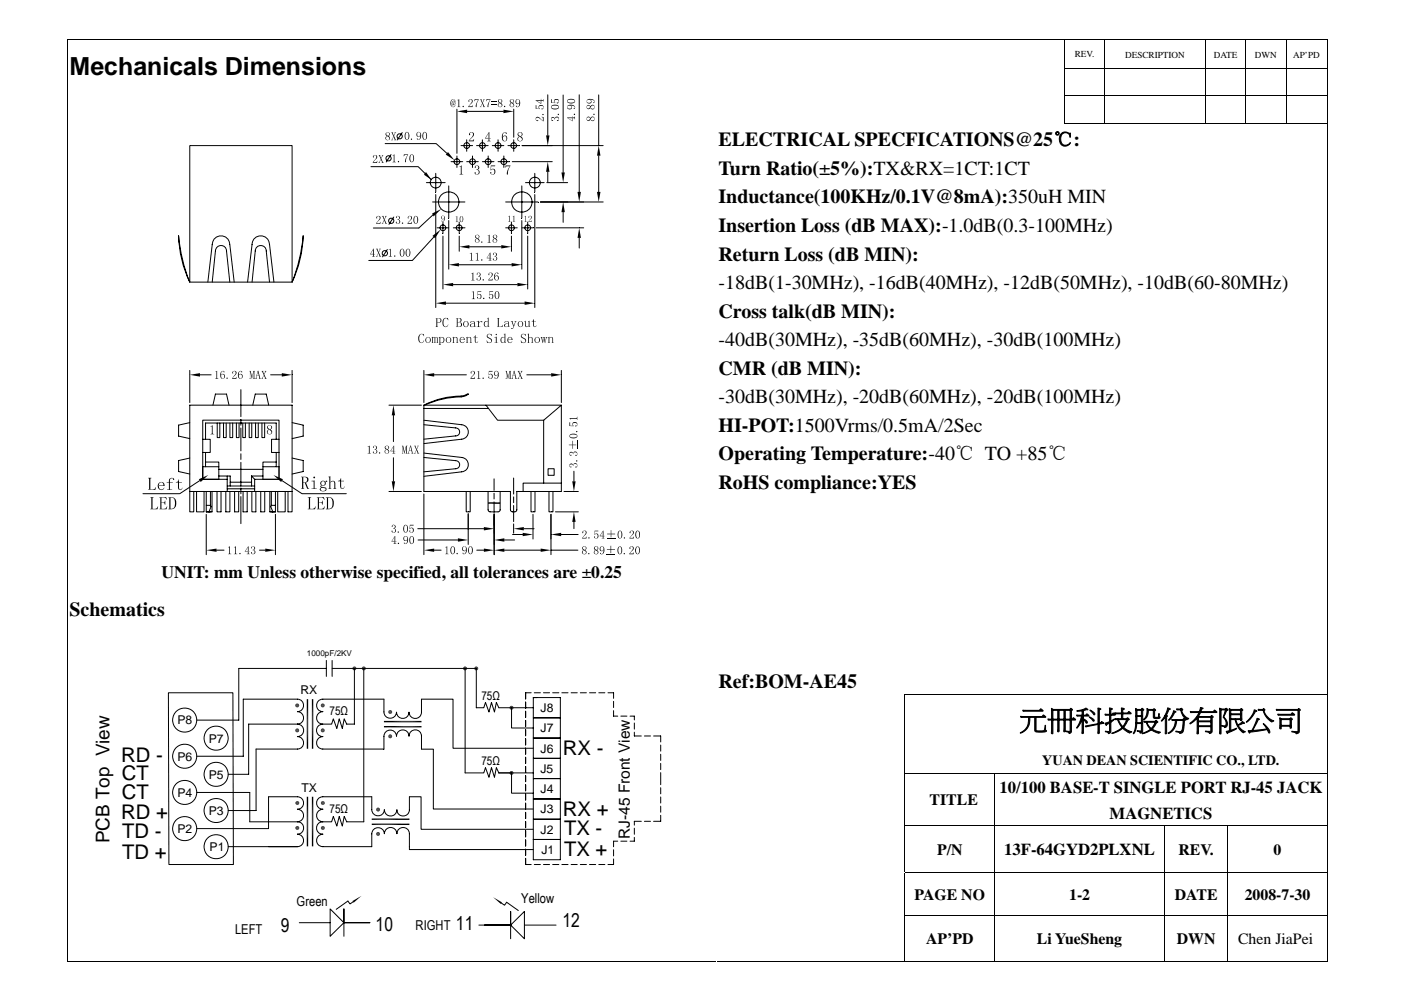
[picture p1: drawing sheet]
<svg xmlns="http://www.w3.org/2000/svg" width="297mm" height="210mm" viewBox="0 0 297 210" stroke-linecap="round" stroke-linejoin="round" font-family="sans-serif">
<defs><g id="words">
<text font-size="6" x="216.1" y="154.7">元冊科技股份有限公司</text>
<text font-size="5.3" x="14.7" y="15.9">Mechanicals Dimensions</text>
<g font-size="4.3">
<text x="25.7" y="161.7">RD -</text>
<text x="119.4" y="160.1">RX -</text>
<text x="25.8" y="165.4">CT</text>
<text x="25.7" y="173.7">RD +</text>
<text x="25.8" y="169.5">CT</text>
<text x="119.4" y="173.1">RX +</text>
<text x="25.9" y="177.7">TD -</text>
<text x="119.6" y="177.1">TX -</text>
<text x="25.9" y="182.1">TD +</text>
<text x="119.6" y="181.5">TX +</text>
</g>
<g font-size="4.2">
<text x="152.3" y="31">ELECTRICAL SPECFICATIONS@25℃:</text>
<text x="152.3" y="37.1">Turn Ratio(±5%):TX&amp;RX=1CT:1CT</text>
<text x="152.3" y="43.2">Inductance(100KHz/0.1V@8mA):350uH MIN</text>
<text x="152.3" y="49.2">Insertion Loss (dB MAX):-1.0dB(0.3-100MHz)</text>
<text x="152.3" y="55.3">Return Loss (dB MIN):</text>
<text x="152.3" y="61.3">-18dB(1-30MHz), -16dB(40MHz), -12dB(50MHz), -10dB(60-80MHz)</text>
<text x="152.3" y="67.4">Cross talk(dB MIN):</text>
<text x="152.3" y="73.4">-40dB(30MHz), -35dB(60MHz), -30dB(100MHz)</text>
<text x="152.3" y="79.5">CMR (dB MIN):</text>
<text x="152.3" y="85.4">-30dB(30MHz), -20dB(60MHz), -20dB(100MHz)</text>
<text x="152.3" y="91.5">HI-POT:1500Vrms/0.5mA/2Sec</text>
<text x="152.3" y="97.6">Operating Temperature:-40℃ TO +85℃</text>
<text x="152.3" y="103.7">RoHS compliance:YES</text>
<text x="14.7" y="130.7">Schematics</text>
<text x="152.3" y="146">Ref:BOM-AE45</text>
</g>
<g font-size="4">
<text x="23.2" y="178.9" transform="rotate(-90 23.2 178.9)">PCB Top View</text>
<text x="59.5" y="197.6">9</text>
<text x="79.6" y="197.5">10</text>
<text x="96.7" y="197.2">11</text>
<text x="119.2" y="196.6">12</text>
</g>
<text font-size="3.7" x="34.2" y="122.6">UNIT: mm Unless otherwise specified, all tolerances are ±0.25</text>
<g font-size="3.5">
<text x="211.9" y="168.1">10/100 BASE-T SINGLE PORT RJ-45 JACK</text>
<text x="235.3" y="173.6">MAGNETICS</text>
<text x="212.9" y="181.4">13F-64GYD2PLXNL</text>
</g>
<g font-size="3.3">
<text x="197.1" y="170.8">TITLE</text>
<text x="133.6" y="178" transform="rotate(-90 133.6 178)">RJ-45 Front View</text>
<text x="198.7" y="181.3">P/N</text>
<text x="249.9" y="181.3">REV.</text>
<text x="270" y="181.3">0</text>
<text x="193.9" y="190.9">PAGE NO</text>
<text x="226.7" y="190.9">1-2</text>
<text x="249.1" y="190.9">DATE</text>
<text x="263.9" y="190.9">2008-7-30</text>
<text x="196.4" y="200.3">AP’PD</text>
<text x="219.8" y="200.3">Li YueSheng</text>
<text x="249.5" y="200.3">DWN</text>
<text x="262.5" y="200.3">Chen JiaPei</text>
</g>
<text font-size="3" x="221" y="162.2">YUAN DEAN SCIENTIFIC CO., LTD.</text>
<g font-size="2.9">
<text x="110.5" y="191.6">Yellow</text>
<text x="62.9" y="192.2">Green</text>
<text x="88.1" y="197.3">RIGHT</text>
<text x="49.8" y="198.1">LEFT</text>
</g>
<g font-size="2.6">
<text x="63.7" y="147.2">RX</text>
<text x="102.1" y="148.5">75Ω</text>
<text x="37.6" y="153.6">P8</text>
<text x="69.8" y="151.7">75Ω</text>
<text x="114.6" y="151">J8</text>
<text x="114.6" y="155.3">J7</text>
<text x="37.6" y="161.3">P6</text>
<text x="44.3" y="157.5">P7</text>
<text x="114.6" y="159.6">J6</text>
<text x="44.3" y="165.2">P5</text>
<text x="63.9" y="167.9">TX</text>
<text x="102.1" y="162.2">75Ω</text>
<text x="114.6" y="163.9">J5</text>
<text x="37.6" y="169">P4</text>
<text x="44.3" y="172.8">P3</text>
<text x="69.8" y="172.4">75Ω</text>
<text x="114.6" y="168.2">J4</text>
<text x="114.6" y="172.5">J3</text>
<text x="37.6" y="176.7">P2</text>
<text x="114.6" y="176.8">J2</text>
<text x="44.4" y="180.5">P1</text>
<text x="114.8" y="181.1">J1</text>
</g>
<g font-size="1.9">
<text x="227.9" y="12.1">REV.</text>
<text x="238.6" y="12.4">DESCRIPTION</text>
<text x="257.4" y="12.4">DATE</text>
<text x="266.1" y="12.4">DWN</text>
<text x="274.2" y="12.4">AP’PD</text>
</g>
<text font-size="1.7" x="65.1" y="139.2">1000pF/2KV</text>
</g></defs>
<path d="M14.2 8.3h.1v.1h-.1zM14.2 14.5h.1v.1h-.1zM281.3 8.3h.2v.1h-.2zM14.2 20.2h.1v.1h-.1zM14.2 26h.1v.2h-.1zM104.2 22.1h1.1zM104.2 21.6l1.1 .1zM225.7 26h.1v.2h-.1zM122.4 93.5l.1 1.7zM128.7 117.5h1.7v.1h-1.7zM128.7 114.2h1.7v.1h-1.7z" fill="#000"/>
<g fill="none" stroke="#000" stroke-width=".21">
<path d="M14.2 8.3h267.3M14.2 8.4v6.1M14.2 14.6v5.6M225.7 14.6h55.8M225.7 8.4v6.1M225.7 14.6v5.6M234.2 8.4v6.1M234.2 14.6v5.6M255.6 8.4v6.1M255.6 14.6v5.6M264.1 8.4v6.1M264.1 14.6v5.6"/>
<path d="M272.7 8.4v6.1M272.7 14.6v5.6M281.4 8.4v6.1M281.4 14.6v5.6M14.2 20.3v5.7M14.2 26.2v121M40.2 30.9h21.7v28.9h-21.7zM78.7 35.3h10l2.7 2.8M81.7 30.5h10.8l2.2 2M82.9 32.8l-1 1.6M85.3 28.1l-1.1 1.6M90.4 38.7h4"/>
<path d="M92.4 36.8v3.9M95.1 39.4v6.8M95.6 34.3h2.5M96.9 23.2v9.3M96.9 33.1v2.4M97.7 30.9h2.5M99 29.7v2.4M99 34.3h2.4M99 23.6h7.7M100.2 33.1v2.4M101 30.9h2.5M102.3 29.7v2.4"/>
<path d="M102.3 34.3h2.4M103.5 33.1v2.4M104.4 30.9h2.4M105.6 29.7v2.4M105.6 34.3h2.5M106.8 33.1v2.4M107.7 30.9h2.4M108.6 34.3h8.5M108.9 23.2v5.9M108.9 29.7v2.4M110.6 39.4v6.8M110.7 30.9h17.2"/>
<path d="M111.4 38.7h4M113.4 36.8v3.9M115.9 38.7h4.5M116.1 20.1v8.6M116.1 36.4v2.2M119.4 20.2v16.4M122.8 20.1v20.6M126.9 20.1v10.8M126.9 33v7.7M225.7 20.2h55.8M225.7 26.1h55.8M225.7 20.3v5.7"/>
<path d="M234.2 20.3v5.7M255.6 20.3v5.7M264.1 20.3v5.7M272.7 20.3v5.7M281.4 20.3v5.7M281.4 26.2v121M37.9 50a34.1 34.1 0 0 0 2.3 9.8 24.2 24.2 0 0 1-2.3-9.8zM45 59.8l.7-6.6a1.17 1.17 0 0 1 1.1-1.1 1.17 1.17 0 0 1 1.2 1.1l.7 6.6M45 51.9h.1M45 51.9l-.9 7.9M45 51.9a1.84 1.84 0 0 1 1.9-1.9 1.84 1.84 0 0 1 1.8 1.9l1 7.9M52.5 59.8l.9-7.9a1.85 1.85 0 0 1 1.9-1.9 1.85 1.85 0 0 1 1.8 1.9l1 7.9"/>
<path d="M53.4 59.8l.7-6.6a1.16 1.16 0 0 1 1.2-1.1 1.16 1.16 0 0 1 1.1 1.1l.7 6.6M64.3 50a24.7 24.7 0 0 1-2.4 9.8 35.2 35.2 0 0 0 2.4-9.8zM82.1 52.9l-1 1.6M83.5 46l-1 1.6M91.7 42.8h6.9M91.8 45.6l-3 2.8h-9.6M92 50.3l-4.6 4.9h-9.2M92.4 41.3v23.9M92.7 48.3h2.4M93.9 47.1v2.4M93.9 50.1v11.2M95.1 46.8v10.3"/>
<path d="M96.1 48.3h2.5M97.3 56.2h11.2M97.4 47.1v2.4M97.4 50.1v3.2M99.5 52.3h6.8M107.2 42.8h6.9M107.2 48.3h2.5M108.4 47.1v2.4M108.4 50.1v3.2M110.6 46.8v10.3M110.7 48.3h2.4M111.9 47.1v2.4"/>
<path d="M111.9 50.1v11.2M113.4 41.3v23.9M113.7 48.3h10.1M114.6 42.8h13.3M119.4 45v2.2M122.8 50.5v2.1M40.2 78.6v6.8M42.4 79.5h2.4M57.4 79.5h2.4M61.9 78.6v6.8M89.9 78.6v6.8M92.1 79.5h6.8"/>
<path d="M94.5 64.3h16.7M96.1 60.4h13.6M111.7 79.5h5.2M119 78.6v6.8M40.2 85.9h21.7v18.3h-21.7zM40.2 89.6l-2.3 .6v2.3l2.3 .5M40.2 97.2l-2.3 .5v2.3l2.3 .5M43 99v-9.9h16.2v9.9M43 93.2h1.6v2.8h-1.6M43 99v2.7h3.4M43 99h3.4M43.6 98h2.8v3.7h1.8"/>
<path d="M43.6 93.2v-3.5h15v3.5M43.6 96v3M45.1 85.9l.6-2.3h2.3l.6 2.3M46.1 89.7v3.1h.5v-3.1M46.4 99.5h9.3M47.4 89.7v3.1h.6v-3.1M48.7 89.7v3.1h.6v-3.1M50.1 89.7v3.1h.6v-3.1M51.1 82.6v5.8M51.1 89v1.2M51.1 90.8v4.8M51.1 96.2v1.3"/>
<path d="M51.1 98.1v4.8M51.5 89.7v3.1h.5v-3.1M52.8 89.7v3.1h.6v-3.1M53.6 85.9l.5-2.3h2.3l.6 2.3M54.2 89.7v3.1h.6v-3.1M55.5 89.7v3.1h.6v-3.1M55.7 99h3.5M58.6 98h-2.9v3.7h-1.7M58.6 96v3M59.2 93.2h-1.6v2.8h1.6M59.2 99v2.7h-3.5M61.9 89.6l2.4 .6v2.3l-2.4 .5"/>
<path d="M61.9 97.2l2.4 .5v2.3l-2.4 .5M82.5 85.9h6.8M83.4 88.1v5.6M83.4 97.1v5M89.9 85.9h29.1v18.3h-9.4l-.1 4.2a.94 .94 0 0 1-1.1 .1l-.2-.4v-3.9h-18.3zM89.9 96.1l8 .9a1.53 1.53 0 0 1 1.4 1.6 1.53 1.53 0 0 1-1.4 1.5l-8 .9M89.9 97l6.7 .7a.86 .86 0 0 1 .9 .9 .86 .86 0 0 1-.9 .8l-6.7 .7M89.9 89.1l8 1a1.54 1.54 0 0 1 1.4 1.5 1.54 1.54 0 0 1-1.4 1.6l-8 .9M89.9 90.1l6.7 .7a.85 .85 0 0 1 .9 .8 .85 .85 0 0 1-.9 .9l-6.7 .7M89.9 85.9a17.3 17.3 0 0 1 7.9-1.9l1.5-.4a3.3 3.3 0 0 1-2.4 .6 18.5 18.5 0 0 0-6.8 1.7M89.9 86.6h13.7M103 85.9l2.5 3.2h9.8v13.4"/>
<path d="M116.2 99.4h1.3v1.4h-1.3zM119 85.9l-3.7 3.2M121.7 99.9v2.2M41.1 104.2v4.4h-.9v-4.4h1.3M41.7 104.2h1.6v4.4h-1.6zM42.4 101.9l-4.3 2.8h-7.8M43.7 104.2v4.4h1.3v-4.4M43.7 109.1v8.5M43.7 107.2h.9M44.6 104.2v3l.1 .2-.4 1.2M45.9 116.7h1.6M46 104.2v4.4h.9v-4.4"/>
<path d="M46.4 101h2.4v2.1M47.9 104.2v4.4h.8v-4.4M48.2 101v3.2M48.2 103.7h5.8M48.2 103.1h5.8M48.8 102.3h4.5M49.7 104.2v4.4h.9v-4.4M51.1 103.5v1.2M51.1 105.3v5.8M51.5 104.2v4.4h.9v-4.4M53.3 101h2.4M53.3 101v2.1"/>
<path d="M53.3 101l.7 .7M53.4 104.2v4.4h.8v-4.4M54 101.7v2.5M55 116.7h1.2M55.3 104.2v4.4h.8v-4.4M57.2 104.2v4.4h1.2v-4.4M57.5 104.2v3l-.1 .2 .4 1.2M57.5 107.2h.9M58.4 109.1v8.5M58.9 104.2h1.6v4.4h-1.6zM59.8 101.9l4.2 2.8h9.4M61.1 104.2v4.4h.8v-4.4"/>
<path d="M82.5 104.2h6.8M88.6 112.1h14M88.6 114.5h8.5M89.9 104.8v12.8M92.1 116.7h1.4M98.8 104.2v4.4h.9v-4.4M99.3 108.9v6.6M101.1 116.7h1.5M103.5 104.2v3.9l.4 .5h1.7l.4-.2v-4.2M104.8 101.6v2.4M104.8 104.6v1.2M104.8 106.4v2.5"/>
<path d="M104.8 109.1v8.5M106.9 116.7h7.7M106.9 114.5h2.2M108.7 113.4h2.1M108.9 101.4v3.4M108.9 105.4v1.2M108.9 107.2v3.4M108.9 111.1v2M111.1 112.1h2.1M112.6 104.2v4.4h.8v-4.4M113 109.1v5.2M116.4 104.2v4.4h.8v-4.4"/>
<path d="M116.8 116.7h5.7M116.8 109.1v8.5M117.8 108.6h4.8M119 113.4h3.6M119 102.5h-8.1v1.7M119.6 104.2h3M121.7 110.7v1.4"/>
<circle cx="82.4" cy="33.6" r=".56"/>
<circle cx="84.7" cy="28.9" r=".55"/>
<circle cx="92.4" cy="38.7" r="1.15"/>
<circle cx="96.9" cy="34.3" r=".6"/>
<circle cx="99" cy="30.9" r=".61"/>
<circle cx="100.2" cy="34.3" r=".61"/>
<circle cx="102.3" cy="30.9" r=".61"/>
<circle cx="103.5" cy="34.3" r=".61"/>
<circle cx="105.6" cy="30.9" r=".61"/>
<circle cx="106.8" cy="34.3" r=".61"/>
<circle cx="108.9" cy="30.9" r=".61"/>
<circle cx="113.4" cy="38.7" r="1.15"/>
<circle cx="81.6" cy="53.7" r=".57"/>
<circle cx="82.9" cy="46.8" r=".56"/>
<circle cx="93.9" cy="48.3" r=".61"/>
<circle cx="95.1" cy="42.9" r="2.16"/>
<circle cx="97.3" cy="48.3" r=".61"/>
<circle cx="108.4" cy="48.3" r=".61"/>
<circle cx="110.6" cy="42.9" r="2.17"/>
<circle cx="111.9" cy="48.3" r=".61"/>
</g>
<path d="M103.5 106.7h2.5" fill="none" stroke="#000" stroke-width=".34"/>
<g fill="#000">
<path d="M90.3 36.5l1.1 1.6-1.5-1zM95 32.3l1.3 1.7-1.8-1.2zM96.9 23.6l2.1-.3v.7zM106.7 23.3l2.2 .3-2.2 .4zM116.1 34.3l.4 2.1h-.7zM115.8 28.7h.7l-.4 2.2zM119 36.6h.8l-.4 2.1zM126.9 30.9l.4 2.1h-.7zM91.6 45.3l2-1-1.7 1.6zM91.7 50l1.7-1.3-1.2 1.8zM95.1 56.2l2.2-.4v.7zM97.4 52.3l2.1-.3v.7z"/>
<path d="M106.3 52l2.1 .3-2.1 .4zM108.5 55.8l2.1 .4-2.1 .3zM119.4 42.8l.4 2.2h-.8zM122.8 48.3l.4 2.2h-.8zM122.4 40.7h.8l-.4 2.1zM126.6 40.7h.7l-.4 2.1zM40.2 79.5l2.2-.4v.8zM59.8 79.1l2.1 .4-2.1 .4zM89.9 79.5l2.2-.4v.8zM92.4 64.3l2.1-.4v.8zM93.9 60.4l2.2-.4v.7zM109.7 60l2.2 .4-2.2 .3z"/>
<path d="M111.2 63.9l2.2 .4-2.2 .4zM116.9 79.1l2.1 .4-2.1 .4zM83.4 85.9l.4 2.2h-.7zM42.2 101.6l2-.8-1.6 1.4zM43.7 116.7l2.2-.3v.7zM56.2 116.4l2.2 .3-2.2 .4zM58 100.8l2 .8-.4 .6zM83.1 102.1h.7l-.4 2.1zM89.9 116.7l2.2-.3v.7zM97.1 114.2l2.2 .3-2.2 .4zM102.6 116.4l2.2 .3-2.2 .4zM102.6 111.8l2.2 .3-2.2 .4z"/>
<path d="M104.8 116.7l2.1-.3v.7zM104.8 114.5l2.1-.3v.7zM110.8 113l2.2 .4-2.2 .3zM108.9 112.1l2.2-.3v.7zM114.6 116.4l2.2 .3-2.2 .4zM116.8 113.4l2.2-.4v.7zM121.7 108.6l.3 2.1h-.7zM121.3 102.1h.7l-.3 2.1z"/>
<path d="M79.1 33.1l.3-.2h.3l-.4 .1-.1 .4z" fill-rule="evenodd"/>
<path d="M79.5 32.9a.43 .43 0 0 1 .5 .3 .43 .43 0 0 1-.2 .5l-.8 .7 .4-.4a.57 .57 0 0 0 .4-.5 .57 .57 0 0 0-.3-.6z" fill-rule="evenodd"/>
<path d="M79 34.4h.7l.3-.3-.1 .4h-.9z" fill-rule="evenodd"/>
<path d="M80.3 32.9h.4l-.1 .2 .8 1.4h-.5l.1-.1z" fill-rule="evenodd"/>
<path d="M80.7 33.7l-.2 .7 .1 .1h-.4z" fill-rule="evenodd"/>
<path d="M80.9 32.9h.4l-.4 .7 .1-.6z" fill-rule="evenodd"/>
<path d="M81.8 29.1l.3-.2a.42 .42 0 0 0-.3 .4 .42 .42 0 0 0 .4 .4h-.2l-.3-.2z" fill-rule="evenodd"/>
<path d="M81.8 28.2l.6-.1a.39 .39 0 0 0-.5 .3l.4 .4-.3 .1-.2-.2z" fill-rule="evenodd"/>
<path d="M82.2 28.1l.3 .1a.4 .4 0 0 1-.1 .7l.3 .5-.4 .3h-.3h.4l.1-.3-.1-.3-.4-.2 .3-.1a.36 .36 0 0 0 .2-.4 .36 .36 0 0 0-.3-.3z" fill-rule="evenodd"/>
<path d="M82.9 28.1h.5l-.1 .2 .7 1.4h-.4l.1-.1z" fill-rule="evenodd"/>
<path d="M83.4 28.9l-.2 .7 .1 .1h-.4z" fill-rule="evenodd"/>
<path d="M83.2 32.9l.4-.2v1.5l.3 .2h-.7l.3-.2v-1.2z" fill-rule="evenodd"/>
<path d="M83.6 28.1h.4l-.5 .7 .2-.6z" fill-rule="evenodd"/>
<path d="M84.4 34.2h.2v.2h-.2z" fill-rule="evenodd"/>
<path d="M85.9 28.2l.4-.2a1.05 1.05 0 0 0 0 1.6h.2a.67 .67 0 0 1-.7-.3 .67 .67 0 0 1 0-.7z" fill-rule="evenodd"/>
<path d="M86.1 28h.2a.98 .98 0 0 1 .2 1.6h-.2a1.06 1.06 0 0 0 0-1.6z" fill-rule="evenodd"/>
<path d="M86.4 32.9l.1-.1-.5 1.6a1.9 1.9 0 0 1 .4-1.5z" fill-rule="evenodd"/>
<path d="M85.6 32.7l.9 .1-.6 .1-.3 .2z" fill-rule="evenodd"/>
<path d="M87.1 32.8h.2a1.09 1.09 0 0 0 0 1.5l.2 .1a.69 .69 0 0 1-.7-.3 .69 .69 0 0 1 0-.8z" fill-rule="evenodd"/>
<path d="M87.1 29.4h.3v.2h-.3z" fill-rule="evenodd"/>
<path d="M87.1 32.8a.58 .58 0 0 1 .6 .2 .58 .58 0 0 1 .1 .6l-.1 .6-.4 .2a1.1 1.1 0 0 0 0-1.6z" fill-rule="evenodd"/>
<path d="M88.4 29.4l.3 .2h-.2z" fill-rule="evenodd"/>
<path d="M88.4 28.1l.6-.1-.5 .2v.3v.3l.5 .2a.5 .5 0 0 1-.7-.2 .5 .5 0 0 1 .1-.7z" fill-rule="evenodd"/>
<path d="M88.8 28a.46 .46 0 0 1 .5 .5 .46 .46 0 0 1-.6 .4 .46 .46 0 0 0 .4-.4 .46 .46 0 0 0-.3-.5z" fill-rule="evenodd"/>
<path d="M89.1 28.8l.2-.1a.75 .75 0 0 1-.8 .9l.5-.2z" fill-rule="evenodd"/>
<path d="M89.8 28h.3a1.02 1.02 0 0 0 0 1.6h.2a.68 .68 0 0 1-.8-.3 .68 .68 0 0 1 .1-.8z" fill-rule="evenodd"/>
<path d="M89.8 28a.58 .58 0 0 1 .6 .2 .58 .58 0 0 1 .1 .6v.3a.45 .45 0 0 1-.4 .5 1.1 1.1 0 0 0 0-1.6z" fill-rule="evenodd"/>
<path d="M96 21.4h.2l-.2 .2-.1 .5 .2 .2a.48 .48 0 0 1-.4-.4 .48 .48 0 0 1 .3-.5z" fill-rule="evenodd"/>
<path d="M95.7 21.2l.6-.1a.87 .87 0 0 0-.7 .7 .87 .87 0 0 0 .5 .9 .85 .85 0 0 1-.7-.7 .85 .85 0 0 1 .3-.8z" fill-rule="evenodd"/>
<path d="M96 21.4h.3z" fill-rule="evenodd"/>
<path d="M96.2 22.2h.1z" fill-rule="evenodd"/>
<path d="M96.1 21.1a.63 .63 0 0 1 .5 .6 .63 .63 0 0 1-.4 .6 .66 .66 0 0 0 .3-.6 .66 .66 0 0 0-.4-.6z" fill-rule="evenodd"/>
<path d="M96.3 21.3h.1l-.1 .9-.2 .1z" fill-rule="evenodd"/>
<path d="M95.9 22.7l.7-.3-.4 .3z" fill-rule="evenodd"/>
<path d="M96.9 21.2l.5-.2v1.5l.2 .2h-.7l.3-.2v-1.2z" fill-rule="evenodd"/>
<path d="M97.4 35.3l.5-.2v1.7l.3 .2h-.8l.3-.2v-1.4z" fill-rule="evenodd"/>
<path d="M99.5 21.1h.5l-.5 .1-.1 .4-.1-.1z" fill-rule="evenodd"/>
<path d="M99.6 28.2l.6-.1-.5 .1-.1 .5-.2-.3z" fill-rule="evenodd"/>
<path d="M99.7 21.1a.43 .43 0 0 1 .5 .3 .43 .43 0 0 1-.2 .5l-.7 .7 .8-1.1-.1-.3z" fill-rule="evenodd"/>
<path d="M99.9 28.1h.3a.54 .54 0 0 1 .1 .9l-.9 .8 .9-1.2-.1-.4z" fill-rule="evenodd"/>
<path d="M99.3 22.6h.7l.2-.3v.4h-.9z" fill-rule="evenodd"/>
<path d="M99.4 29.8h.8l.3-.3v.5h-1.1z" fill-rule="evenodd"/>
<path d="M100.7 36.6h.1v.2l.3 .2-.3-.1z" fill-rule="evenodd"/>
<path d="M100.8 35.2l.6-.1-.5 .1-.1 .4-.2-.1z" fill-rule="evenodd"/>
<path d="M101.1 35.1h.3l.2 .3v.4l-.3 .2a.56 .56 0 0 1 .4 .7 .56 .56 0 0 1-.8 .3 .5 .5 0 0 0 .6-.4 .5 .5 0 0 0-.5-.6l.3-.1 .1-.4-.1-.2z" fill-rule="evenodd"/>
<path d="M101.4 21.2l.1-.1-.4 .8-.1 .8-.1-.3z" fill-rule="evenodd"/>
<path d="M100.6 21.1h.9l-.6 .1-.3 .3z" fill-rule="evenodd"/>
<path d="M101.8 21.1h.4l-.1 .1 .7 1.5h-.4l.1-.1z" fill-rule="evenodd"/>
<path d="M102.2 21.9l-.2 .7 .1 .1h-.4z" fill-rule="evenodd"/>
<path d="M102.4 21.1h.4l-.4 .7 .1-.7z" fill-rule="evenodd"/>
<path d="M103.6 28l-.7 1.3h1.2l-.3 .1v.5l.2 .1h-.7l.2-.1 .1-.5h-.8z" fill-rule="evenodd"/>
<path d="M103.8 28v1.3h-.9h.7v-1z" fill-rule="evenodd"/>
<path d="M103.9 21.2l.1-.1-.5 1.6-.1-.5z" fill-rule="evenodd"/>
<path d="M103.1 21.1h.9l-.6 .1-.3 .3z" fill-rule="evenodd"/>
<path d="M104 36.5h.2l-.1 .3 .4 .2-.4-.1z" fill-rule="evenodd"/>
<path d="M104.1 36l.2-.2h.5l-.7 .3z" fill-rule="evenodd"/>
<path d="M104.5 35.9l.3-.1a.65 .65 0 0 1 .2 .9 .65 .65 0 0 1-.8 .3 .57 .57 0 0 0 .6-.4 .57 .57 0 0 0-.3-.7z" fill-rule="evenodd"/>
<path d="M104.1 35.1h.9v.2h-.9v.8z" fill-rule="evenodd"/>
<path d="M105.7 21.9h.2a.42 .42 0 0 0-.2 .4 .42 .42 0 0 0 .3 .4h-.2l-.2-.3v-.3z" fill-rule="evenodd"/>
<path d="M105.7 21.1h.6h-.5l-.1 .3 .4 .4-.5-.1z" fill-rule="evenodd"/>
<path d="M106 21.1a.37 .37 0 0 1 .5 .3 .37 .37 0 0 1-.3 .4 .48 .48 0 0 1 .3 .7 .48 .48 0 0 1-.7 .2l.5-.1 .1-.2-.1-.3-.4-.3h.2l.3-.4-.1-.2z" fill-rule="evenodd"/>
<path d="M106.4 29.1l.4-.3 .2 .1a.56 .56 0 0 0-.4 .5 .56 .56 0 0 0 .4 .5l-.5-.1z" fill-rule="evenodd"/>
<path d="M106.9 22.5h.2v.2h-.2z" fill-rule="evenodd"/>
<path d="M106.7 28.2l.4-.1-.4 .2-.1 .7-.2 .1z" fill-rule="evenodd"/>
<path d="M106.8 28.8a.6 .6 0 0 1 .8 .6 .6 .6 0 0 1-.8 .6 .56 .56 0 0 0 .6-.6 .56 .56 0 0 0-.6-.6z" fill-rule="evenodd"/>
<path d="M107 28l.3 .1 .1 .3h-.2v-.3z" fill-rule="evenodd"/>
<path d="M108.1 35.3l.1-.1-.4 .9-.1 .9h-.2a2.68 2.68 0 0 1 .6-1.7z" fill-rule="evenodd"/>
<path d="M107.2 35.1l1 .1-.7 .1-.3 .3z" fill-rule="evenodd"/>
<path d="M108.3 21.9h.1a.43 .43 0 0 0-.2 .4 .43 .43 0 0 0 .3 .4h-.2l-.2-.3z" fill-rule="evenodd"/>
<path d="M108.2 21.1h.6h-.5l-.1 .3 .4 .4-.5-.1z" fill-rule="evenodd"/>
<path d="M108.6 21.1a.37 .37 0 0 1 .4 .3 .37 .37 0 0 1-.3 .4l.3 .6-.3 .3h-.4l.5-.1a.49 .49 0 0 0 0-.5 .49 .49 0 0 0-.5-.3h.3l.3-.4z" fill-rule="evenodd"/>
<path d="M109.4 22.4l.3 .3h-.2z" fill-rule="evenodd"/>
<path d="M109.4 21.2l.6-.1-.5 .2-.1 .3 .1 .3 .5 .1a.5 .5 0 0 1-.7-.1 .5 .5 0 0 1 .1-.7z" fill-rule="evenodd"/>
<path d="M109.8 21.1a.45 .45 0 0 1 .5 .5 .45 .45 0 0 1-.6 .4 .45 .45 0 0 0 .4-.4 .45 .45 0 0 0-.3-.5z" fill-rule="evenodd"/>
<path d="M109.8 29.2l.3-.2a.48 .48 0 0 0-.3 .5 .48 .48 0 0 0 .5 .4l-.6-.2z" fill-rule="evenodd"/>
<path d="M109.9 28.2l.6-.1a.47 .47 0 0 0-.6 .3l.5 .5-.4 .1-.2-.3-.1-.2z" fill-rule="evenodd"/>
<path d="M110.1 21.8h.2a.71 .71 0 0 1-.8 .9 .65 .65 0 0 0 .6-.9z" fill-rule="evenodd"/>
<path d="M110.3 28.1a.44 .44 0 0 1 .5 .3 .44 .44 0 0 1-.4 .6 .54 .54 0 0 1 .4 .7 .54 .54 0 0 1-.8 .3 .49 .49 0 0 0 .7-.5l-.7-.5 .4-.1 .3-.4-.1-.3z" fill-rule="evenodd"/>
<path d="M113.6 25l.1 .5h.4v.2l-.4-.2z" fill-rule="evenodd"/>
<path d="M113.6 21.2l1.1 .7v-.9v.2h.4l.1-.2v.6v-.2h-.5v.6z" fill-rule="evenodd"/>
<path d="M113.6 21.2h1.1v.7v-.5h-.9z" fill-rule="evenodd"/>
<path d="M113.6 22.3h.1v.7l.8 .1h-.9z" fill-rule="evenodd"/>
<path d="M113.7 24.9l.5-.1 .9 .9-1.1-.7h-.2l-.2 .3z" fill-rule="evenodd"/>
<path d="M114.2 22.5l.3 .6-.3-.2z" fill-rule="evenodd"/>
<path d="M114.3 22.4a.55 .55 0 0 1 .7-.1 .55 .55 0 0 1 .2 .7 .5 .5 0 0 0-.3-.6 .5 .5 0 0 0-.6 .3z" fill-rule="evenodd"/>
<path d="M114.8 23l.3 .1 .1-.3v.2l-.2 .2h-.2z" fill-rule="evenodd"/>
<path d="M114.8 24.8h.4v.9h-.1l-.1-.8z" fill-rule="evenodd"/>
<path d="M116.9 25v.4l.4 .1v.1h-.3z" fill-rule="evenodd"/>
<path d="M116.9 22.5l.4-.3h.6a.48 .48 0 0 1 .5 .5 1.06 1.06 0 0 0-1.5 0v.2z" fill-rule="evenodd"/>
<path d="M116.8 21l.2 .1v.7l.7 .1-.9-.1z" fill-rule="evenodd"/>
<path d="M116.9 24.9l.5-.1 .2 .3a.48 .48 0 0 1 .7-.3 .48 .48 0 0 1 .2 .7 .45 .45 0 0 0-.4-.6 .45 .45 0 0 0-.5 .5l-.3-.4h-.3l-.1 .3z" fill-rule="evenodd"/>
<path d="M116.9 22.7a1.06 1.06 0 0 0 1.5 0l.1-.2a.68 .68 0 0 1-.3 .7 .68 .68 0 0 1-.8 0 .48 .48 0 0 1-.5-.5z" fill-rule="evenodd"/>
<path d="M117.5 21.2l.2 .6-.2-.2z" fill-rule="evenodd"/>
<path d="M117.6 21.1a.56 .56 0 0 1 .7-.1 .56 .56 0 0 1 .2 .7 .5 .5 0 0 0-.4-.5 .5 .5 0 0 0-.6 .3z" fill-rule="evenodd"/>
<path d="M118.1 21.7l.2 .1 .2-.3-.2 .4h-.2z" fill-rule="evenodd"/>
<path d="M118.1 25.5h.2l.2-.2-.2 .4z" fill-rule="evenodd"/>
<path d="M120.2 24.9l1.1 .7v-.9l.1 .2h.4l.1-.2v.6l-.1-.2h-.4v.6z" fill-rule="evenodd"/>
<path d="M120.2 24.9h1.1v.7v-.5h-.8z" fill-rule="evenodd"/>
<path d="M120.3 22.5a.48 .48 0 0 0 .4 .6 .48 .48 0 0 0 .5-.6l.1 .2a.53 .53 0 0 1-.7 .5 .53 .53 0 0 1-.3-.7z" fill-rule="evenodd"/>
<path d="M120.4 21.1l.7-.1a.6 .6 0 0 1 .8 .5 1.05 1.05 0 0 0-1.6 0v.2l-.1-.2z" fill-rule="evenodd"/>
<path d="M120.4 22.4l.6-.2 .2 .6a.47 .47 0 0 0-.4-.4 .47 .47 0 0 0-.5 .3z" fill-rule="evenodd"/>
<path d="M120.3 21.5a1.1 1.1 0 0 0 1.6 0v-.3a.6 .6 0 0 1-.2 .6 .6 .6 0 0 1-.6 .1 .59 .59 0 0 1-.8-.4z" fill-rule="evenodd"/>
<path d="M121 22.2a.71 .71 0 0 1 .9 .8 .63 .63 0 0 0-.9-.6z" fill-rule="evenodd"/>
<path d="M121.6 22.9l.3-.1-.2 .3z" fill-rule="evenodd"/>
<path d="M124.4 25l.1 .5h.4l.2-.4 .1 .3a.44 .44 0 0 1-.6 .2 .44 .44 0 0 1-.2-.6z" fill-rule="evenodd"/>
<path d="M124.4 22.5l.1 .5h.4l.2-.4 .1 .3a.44 .44 0 0 1-.6 .2 .44 .44 0 0 1-.2-.6z" fill-rule="evenodd"/>
<path d="M124.4 21.3a.47 .47 0 0 0 .5 .5 .47 .47 0 0 0 .4-.5 .52 .52 0 0 1-.4 .7 .52 .52 0 0 1-.5-.7z" fill-rule="evenodd"/>
<path d="M124.5 24.9l.3-.2 .4 .3a.47 .47 0 0 1 .6-.2 .47 .47 0 0 1 .2 .6v-.4l-.3-.2-.3 .1-.2 .5-.2-.5h-.2h-.3l-.1 .3z" fill-rule="evenodd"/>
<path d="M124.5 22.4l.3-.2 .4 .3a.47 .47 0 0 1 .6-.2 .47 .47 0 0 1 .2 .6l-.1-.5h-.4l-.3 .5-.2-.5h-.4l-.2 .3z" fill-rule="evenodd"/>
<path d="M124.6 21.1l.5-.1 .2 .5a.47 .47 0 0 0-.4-.4 .47 .47 0 0 0-.5 .4z" fill-rule="evenodd"/>
<path d="M125.1 21a.72 .72 0 0 1 .9 .8 .65 .65 0 0 0-.8-.7z" fill-rule="evenodd"/>
<path d="M125.2 25.3a.44 .44 0 0 0 .5 .3 .44 .44 0 0 0 .3-.4 .42 .42 0 0 1-.3 .5 .42 .42 0 0 1-.5-.4z" fill-rule="evenodd"/>
<path d="M125.2 22.8l.5 .3 .3-.4a.42 .42 0 0 1-.3 .5 .42 .42 0 0 1-.5-.4z" fill-rule="evenodd"/>
<path d="M125.8 21.7l.2-.1-.1 .3z" fill-rule="evenodd"/>
<path d="M125.8 24.2h.2v.2h-.2z" fill-rule="evenodd"/>
<path d="M79.2 52.7l-.7 1.2h1h-.2v.5h.2h-.6h.2v-.5h-.6z" fill-rule="evenodd"/>
<path d="M79.3 52.7v1.2h-.8h.6v-.9z" fill-rule="evenodd"/>
<path d="M79.7 52.8h.4l-.1 .2 .8 1.4h-.4l.1-.1z" fill-rule="evenodd"/>
<path d="M80.2 53.6l-.3 .7 .1 .1h-.3z" fill-rule="evenodd"/>
<path d="M79.9 45.9l.6-.1-.5 .1-.1 .4-.1-.3z" fill-rule="evenodd"/>
<path d="M80.2 45.8a.43 .43 0 0 1 .5 .3 .43 .43 0 0 1-.2 .6l-.8 .6 .4-.4a.55 .55 0 0 0 .4-.5 .55 .55 0 0 0-.3-.6z" fill-rule="evenodd"/>
<path d="M79.7 47.3h.7l.3-.2-.1 .4h-.9z" fill-rule="evenodd"/>
<path d="M80.4 52.8h.4l-.5 .7 .2-.6z" fill-rule="evenodd"/>
<path d="M81 45.8h.4l-.1 .2 .8 1.5h-.5l.1-.2z" fill-rule="evenodd"/>
<path d="M81.4 46.7l-.2 .6 .1 .2h-.4z" fill-rule="evenodd"/>
<path d="M81.6 45.8l.4 .1-.4 .7 .1-.7z" fill-rule="evenodd"/>
<path d="M82.4 52.9l.4-.2v1.5l.3 .2h-.7l.3-.2v-1.1z" fill-rule="evenodd"/>
<path d="M83.6 54.2h.2v.2h-.2z" fill-rule="evenodd"/>
<path d="M84 47.1l.3 .3h-.3z" fill-rule="evenodd"/>
<path d="M84 45.9l.6-.1-.4 .1-.2 .3z" fill-rule="evenodd"/>
<path d="M84.3 45.8h.3l.2 .3-.1 .3-.2 .2a.48 .48 0 0 1 .3 .6 .48 .48 0 0 1-.7 .2 .45 .45 0 0 0 .6-.4 .45 .45 0 0 0-.5-.5l.4-.2v-.4z" fill-rule="evenodd"/>
<path d="M84.9 53l.4-.2a1.05 1.05 0 0 0 0 1.6h.2a.67 .67 0 0 1-.7-.3 .67 .67 0 0 1 0-.7z" fill-rule="evenodd"/>
<path d="M85 52.8l.2-.1a.97 .97 0 0 1 .3 1.7h-.2a1.06 1.06 0 0 0 0-1.6z" fill-rule="evenodd"/>
<path d="M86.3 52.8h.2a1.06 1.06 0 0 0 0 1.6h.2a.67 .67 0 0 1-.7-.3 .67 .67 0 0 1 0-.7z" fill-rule="evenodd"/>
<path d="M86.3 52.8l.2-.1a1 1 0 0 1 .2 1.7h-.2a1.05 1.05 0 0 0 0-1.6z" fill-rule="evenodd"/>
<path d="M86.6 45.9l.5-.1-.4 .1-.2 .4-.1-.1z" fill-rule="evenodd"/>
<path d="M86.9 45.8a.43 .43 0 0 1 .4 .3 .43 .43 0 0 1-.2 .5l-.7 .7 .7-.8v-.5z" fill-rule="evenodd"/>
<path d="M86.4 47.3h.7l.3-.3-.1 .5h-.9z" fill-rule="evenodd"/>
<path d="M87.9 45.8h.3a1.05 1.05 0 0 0 0 1.6h.2a.77 .77 0 0 1-.7-.4 .77 .77 0 0 1 0-.8z" fill-rule="evenodd"/>
<path d="M87.9 45.8h.2a.97 .97 0 0 1 .3 1.6h-.2a1.1 1.1 0 0 0 0-1.5z" fill-rule="evenodd"/>
<path d="M93.6 46.8l.2 .2h-.1z" fill-rule="evenodd"/>
<path d="M93.7 45.8h.4a.36 .36 0 0 0-.4 .3 .36 .36 0 0 0 .4 .4h-.4l-.1-.2z" fill-rule="evenodd"/>
<path d="M93.9 45.8a.35 .35 0 0 1 .4 .3 .35 .35 0 0 1-.4 .4 .36 .36 0 0 0 .3-.4 .36 .36 0 0 0-.3-.3z" fill-rule="evenodd"/>
<path d="M94.2 46.3h.1l-.1 .5-.2 .2h-.3a.48 .48 0 0 0 .5-.7z" fill-rule="evenodd"/>
<path d="M96.6 45.9l.3-.1v1.1l.3 .2h-.6l.2-.2v-.9z" fill-rule="evenodd"/>
<path d="M97.7 45.9h.2a.71 .71 0 0 0 .1 1.2 .47 .47 0 0 1-.6-.6z" fill-rule="evenodd"/>
<path d="M97.7 45.9a.6 .6 0 0 1 .6 .5 .6 .6 0 0 1-.4 .7 .84 .84 0 0 0 0-1.2z" fill-rule="evenodd"/>
<path d="M99.6 53.7l.4-.1v1.5l.3 .2h-.7l.3-.2v-1.2z" fill-rule="evenodd"/>
<path d="M99.9 58l.4-.2v1.5l.3 .2h-.7l.3-.2v-1.3z" fill-rule="evenodd"/>
<path d="M100.8 50.8l.3-.2-.3 .5 .1 .3h.3l-.2 .1-.3-.3z" fill-rule="evenodd"/>
<path d="M101.1 59.1l.3 .3h-.2z" fill-rule="evenodd"/>
<path d="M100.9 49.9l.5-.1a.39 .39 0 0 0-.5 .3l.4 .4-.3 .1-.2-.2z" fill-rule="evenodd"/>
<path d="M100.9 53.7l.4-.1v1.5l.3 .2h-.7l.2-.2v-1.2z" fill-rule="evenodd"/>
<path d="M101.2 49.8l.3 .1 .2 .3-.4 .4 .4 .5-.4 .4h-.3l.4-.1 .1-.2-.1-.4-.4-.2 .3-.1 .2-.3-.1-.2z" fill-rule="evenodd"/>
<path d="M101.1 58l.6-.2-.4 .1-.1 .4z" fill-rule="evenodd"/>
<path d="M101.4 57.8h.3l.2 .4-.3 .4a.47 .47 0 0 1 .3 .6 .47 .47 0 0 1-.6 .3l.4-.2 .1-.3-.1-.3-.3-.1a.4 .4 0 0 0 .3-.3 .4 .4 0 0 0-.3-.5z" fill-rule="evenodd"/>
<path d="M102 51.2h.3v.3h-.3z" fill-rule="evenodd"/>
<path d="M102.4 59.2h.2v.3h-.2z" fill-rule="evenodd"/>
<path d="M103.4 50l.4-.2v1.5l.3 .2h-.7l.2-.2v-1.2z" fill-rule="evenodd"/>
<path d="M103.9 53.6l-.7 1.1h1l-.2 .1v.4l.2 .1h-.6l.2-.1v-.4h-.6z" fill-rule="evenodd"/>
<path d="M104 53.6v1.1h-.8h.6v-.9z" fill-rule="evenodd"/>
<path d="M103.7 57.9l.5-.1-.4 .1-.1 .5-.2-.2z" fill-rule="evenodd"/>
<path d="M104 57.8a.5 .5 0 0 1 .5 .5 .5 .5 0 0 1-.4 .5l-.6 .6 .4-.5a.58 .58 0 0 0 .4-.5 .58 .58 0 0 0-.3-.6z" fill-rule="evenodd"/>
<path d="M103.5 59.4l.7-.1 .3-.2-.1 .4z" fill-rule="evenodd"/>
<path d="M104.5 54.9h.2v.2l.2 .1h-.3z" fill-rule="evenodd"/>
<path d="M104.5 50.8l.3-.2a.43 .43 0 0 0-.2 .5 .43 .43 0 0 0 .3 .3l-.2 .1-.2-.3z" fill-rule="evenodd"/>
<path d="M104.6 53.7l.5-.1-.3 .1-.2 .4z" fill-rule="evenodd"/>
<path d="M104.6 49.9l.6-.1a.39 .39 0 0 0-.6 .3l.4 .4h-.4l-.1-.3z" fill-rule="evenodd"/>
<path d="M104.8 58.7l.5-.2a.47 .47 0 0 0-.3 .5 .47 .47 0 0 0 .3 .4l-.4-.1z" fill-rule="evenodd"/>
<path d="M104.9 53.6h.2l.3 .3-.1 .3-.2 .2a.47 .47 0 0 1 .3 .6 .47 .47 0 0 1-.7 .2l.5-.1 .1-.3-.1-.3-.4-.1a.4 .4 0 0 0 .4-.3 .4 .4 0 0 0-.3-.5z" fill-rule="evenodd"/>
<path d="M105 49.8h.2l.2 .3v.3l-.3 .2 .3 .5-.3 .4h-.4l.5-.1 .1-.2-.1-.3-.4-.3 .2-.1a.36 .36 0 0 0 .3-.3 .36 .36 0 0 0-.3-.4z" fill-rule="evenodd"/>
<path d="M105 57.9l.3-.1-.2 .2-.2 .7h-.1z" fill-rule="evenodd"/>
<path d="M105.1 58.5l.2-.1a.55 .55 0 0 1 .5 .5 .55 .55 0 0 1-.4 .6h-.3a.48 .48 0 0 0 .5-.5 .48 .48 0 0 0-.5-.5z" fill-rule="evenodd"/>
<path d="M105.3 57.8h.3l.1 .3z" fill-rule="evenodd"/>
<path d="M107.7 45.9l.4-.2v1.2l.2 .1h-.6l.2-.1v-1z" fill-rule="evenodd"/>
<path d="M108.7 45.9l.3-.2v1.2l.2 .1h-.5l.2-.1v-.9z" fill-rule="evenodd"/>
<path d="M111.2 45.9l.3-.1v1.1l.2 .2h-.5l.2-.2v-.9z" fill-rule="evenodd"/>
<path d="M112.1 45.9l.5-.1-.4 .1-.1 .3z" fill-rule="evenodd"/>
<path d="M112.4 45.8a.37 .37 0 0 1 .4 .4 .37 .37 0 0 1-.4 .4l-.4 .4 .6-.7v-.4z" fill-rule="evenodd"/>
<path d="M112 47l.5-.1 .3-.2-.1 .4z" fill-rule="evenodd"/>
<path d="M45.6 78.8l.4-.1v1.4l.3 .2h-.7l.3-.2v-1.1z" fill-rule="evenodd"/>
<path d="M46.7 79.6l.6-.2a.49 .49 0 0 0-.4 .4 .49 .49 0 0 0 .3 .5l-.3-.1z" fill-rule="evenodd"/>
<path d="M46.9 78.9l.4-.2-.3 .2-.1 .6-.2 .1z" fill-rule="evenodd"/>
<path d="M47 79.3a.52 .52 0 0 1 .7 .5 .52 .52 0 0 1-.7 .5 .48 .48 0 0 0 .6-.5 .48 .48 0 0 0-.6-.4z" fill-rule="evenodd"/>
<path d="M47.2 78.7h.3l.1 .3z" fill-rule="evenodd"/>
<path d="M49.4 78.8l.5-.1-.4 .1-.1 .4-.2-.1z" fill-rule="evenodd"/>
<path d="M49.7 78.7a.43 .43 0 0 1 .4 .3 .43 .43 0 0 1-.2 .5l-.7 .7 .4-.4a.57 .57 0 0 0 .4-.5 .57 .57 0 0 0-.3-.6z" fill-rule="evenodd"/>
<path d="M49.2 80.2h.7l.3-.3-.1 .4h-.9z" fill-rule="evenodd"/>
<path d="M50.4 79.6l.6-.2a.48 .48 0 0 0-.4 .4 .48 .48 0 0 0 .4 .5l-.4-.1z" fill-rule="evenodd"/>
<path d="M50.6 78.9l.5-.2-.3 .2-.2 .6-.2 .1z" fill-rule="evenodd"/>
<path d="M50.8 79.4a.52 .52 0 0 1 .7 .4 .52 .52 0 0 1-.7 .5 .48 .48 0 0 0 .5-.5 .48 .48 0 0 0-.5-.4z" fill-rule="evenodd"/>
<path d="M50.9 78.7h.4v.3z" fill-rule="evenodd"/>
<path d="M53 78.8v1.4l.2 .1h-.3l.1-.1z" fill-rule="evenodd"/>
<path d="M52.9 78.7h.2l.3 1.6z" fill-rule="evenodd"/>
<path d="M53.8 78.9l.1-.1v1.4l.2 .1h-.5l.2-.1z" fill-rule="evenodd"/>
<path d="M53.7 78.7h.4l-.3 .2-.4 1.4z" fill-rule="evenodd"/>
<path d="M54.6 78.7l-.1 1h.4h-.5v.5l.1 .1h-.4z" fill-rule="evenodd"/>
<path d="M54.6 78.7l.2-.1 .5 1.7h-.4v-.6h-.4h.4z" fill-rule="evenodd"/>
<path d="M55.5 78.7h.4l-.1 .1 .8 1.5h-.5l.1-.1z" fill-rule="evenodd"/>
<path d="M55.9 79.5l-.2 .7 .1 .1h-.4z" fill-rule="evenodd"/>
<path d="M56.1 78.7h.4l-.5 .7 .2-.6z" fill-rule="evenodd"/>
<path d="M88.8 71.1a.68 .68 0 0 1 .9-.2 .8 .8 0 0 0-.8 .3 .8 .8 0 0 0 0 .9l.2 .5 .3 .1a.85 .85 0 0 1-.7-1.2z" fill-rule="evenodd"/>
<path d="M89.4 70.9l.4-.1 .1 .5z" fill-rule="evenodd"/>
<path d="M89.1 72.7a.63 .63 0 0 0 .7-.5l-.1 .4z" fill-rule="evenodd"/>
<path d="M90.3 71.7l.5-.2a.61 .61 0 0 0-.5 .7 .61 .61 0 0 0 .7 .5 .62 .62 0 0 1-.8-.3 .62 .62 0 0 1 .1-.7z" fill-rule="evenodd"/>
<path d="M90.5 71.5a.6 .6 0 0 1 .8 .5 .6 .6 0 0 1-.5 .7 .6 .6 0 0 0 .4-.7 .6 .6 0 0 0-.7-.5z" fill-rule="evenodd"/>
<path d="M91.5 71.5l.3-.1v1.2l.1 .1h-.4l.1-.1v-1z" fill-rule="evenodd"/>
<path d="M91.9 71.5h.3l-.4 .3z" fill-rule="evenodd"/>
<path d="M92 71.5l.3 .1-.2 .2z" fill-rule="evenodd"/>
<path d="M92.4 67.5h.6l-.3 .1v.8h.5l-.5 .1v.7l.2 .2h-.6l.2-.2z" fill-rule="evenodd"/>
<path d="M92.1 71.8l.3-.3h.3l-.4 .3v.8l.1 .1h-.4l.1-.1z" fill-rule="evenodd"/>
<path d="M92.5 71.5h.2l.1 1.1 .1 .1h-.4z" fill-rule="evenodd"/>
<path d="M92.3 67.5h.7a.5 .5 0 0 1 .6 .3 .5 .5 0 0 1-.4 .6h-.5h.3a.44 .44 0 0 0 .4-.5 .44 .44 0 0 0-.4-.4z" fill-rule="evenodd"/>
<path d="M93.3 72.5l.4 .2h-.2z" fill-rule="evenodd"/>
<path d="M93 71.5l.3-.1a2.17 2.17 0 0 0 .2 1.8h-.5l.2-.2v-1.4z" fill-rule="evenodd"/>
<path d="M93.3 71.7l.4-.2z" fill-rule="evenodd"/>
<path d="M93.5 71.5a.61 .61 0 0 1 .7 .6 .61 .61 0 0 1-.7 .6 .6 .6 0 0 0 .6-.6 .6 .6 0 0 0-.6-.6z" fill-rule="evenodd"/>
<path d="M94.2 67.5h.6a.99 .99 0 0 0-.7 1.6l.4 .2a.81 .81 0 0 1-.7-1.2z" fill-rule="evenodd"/>
<path d="M94.7 71.7l.4-.2a.61 .61 0 0 0-.4 .7 .61 .61 0 0 0 .6 .5 .62 .62 0 0 1-.7-.3 .62 .62 0 0 1 .1-.7z" fill-rule="evenodd"/>
<path d="M94.5 67.5l.5-.1 .1 .5z" fill-rule="evenodd"/>
<path d="M94.3 69.3a.66 .66 0 0 0 .7-.5h.1a.57 .57 0 0 1-.8 .5z" fill-rule="evenodd"/>
<path d="M94.9 71.5a.6 .6 0 0 1 .8 .5 .6 .6 0 0 1-.6 .7 .6 .6 0 0 0 .4-.7 .6 .6 0 0 0-.6-.5z" fill-rule="evenodd"/>
<path d="M95.9 71.5l.3-.1v1.2l.2 .1h-.5l.2-.1v-1z" fill-rule="evenodd"/>
<path d="M96.2 71.7l.4-.2z" fill-rule="evenodd"/>
<path d="M96.4 71.5l.5 .1 .1 1 .2 .1h-.5l.2-.1v-.8l-.1-.2z" fill-rule="evenodd"/>
<path d="M96.7 67.5h.6l-.3 .1v.7h.5l-.5 .1 .1 .9h-.4l.2-1.7z" fill-rule="evenodd"/>
<path d="M96.7 67.5h.9a.44 .44 0 0 1 .3 .4 .44 .44 0 0 1-.4 .4h-.5l.6-.1v-.6z" fill-rule="evenodd"/>
<path d="M97.3 68.4a.51 .51 0 0 1 .7 .4 .51 .51 0 0 1-.6 .6h-.7l.6-.1a.47 .47 0 0 0 .5-.5 .47 .47 0 0 0-.5-.4z" fill-rule="evenodd"/>
<path d="M97.6 71.7l.4-.2h.2a.49 .49 0 0 0-.6 .6h-.2z" fill-rule="evenodd"/>
<path d="M98 71.5l.4 .1 .1 .4-.9 .1 .1 .4 .3 .2a.48 .48 0 0 1-.6-.6h1l-.1-.4z" fill-rule="evenodd"/>
<path d="M97.8 72.7l.7-.3-.3 .3z" fill-rule="evenodd"/>
<path d="M98.5 68.1l.3 .1a.61 .61 0 0 0-.4 .6 .61 .61 0 0 0 .6 .5l-.4 .1-.3-.3v-.7z" fill-rule="evenodd"/>
<path d="M98.5 68.1a.61 .61 0 0 1 .9 .5 .61 .61 0 0 1-.6 .7 .61 .61 0 0 0 .4-.7 .61 .61 0 0 0-.7-.5z" fill-rule="evenodd"/>
<path d="M98.8 71.5l.3-.1v1.2l.2 .1h-.5l.2-.1v-1z" fill-rule="evenodd"/>
<path d="M99.1 71.7l.4-.2z" fill-rule="evenodd"/>
<path d="M99.3 71.5l.5 .1 .1 1 .2 .1h-.5l.2-.1v-.8l-.1-.2z" fill-rule="evenodd"/>
<path d="M99.7 68.9l.5-.3h.3l-.5 .1-.2 .3 .1 .2 .2 .1h-.4z" fill-rule="evenodd"/>
<path d="M99.8 68.2l.7-.1-.6 .1-.1 .3z" fill-rule="evenodd"/>
<path d="M99.8 78.9l.3-.2h.4l-.5 .1-.1 .4z" fill-rule="evenodd"/>
<path d="M100.2 78.7l.4 .1 .1 .5-.9 .9 .3-.4a.55 .55 0 0 0 .4-.5 .55 .55 0 0 0-.3-.6z" fill-rule="evenodd"/>
<path d="M100.2 68.2l.3-.1 .2 .3v.9h.1l-.3-.1v-.6h-.3l.3-.1v-.1z" fill-rule="evenodd"/>
<path d="M100 61.9l.5-.2v1.5l.2 .2h-.7l.3-.2v-1.2z" fill-rule="evenodd"/>
<path d="M99.8 69.3l.7-.1-.2 .1z" fill-rule="evenodd"/>
<path d="M99.8 80.2h.6l.3-.3v.4h-.9z" fill-rule="evenodd"/>
<path d="M100.3 71.5l.3-.1 .2-.3v.4h.5h-.5v.9l.2 .3h-.2l-.1-.2v-1z" fill-rule="evenodd"/>
<path d="M100.8 69.1l-.1 .2z" fill-rule="evenodd"/>
<path d="M101.2 63h.1v.2l.3 .2-.3-.1z" fill-rule="evenodd"/>
<path d="M100.8 72.7l.4-.1 .2-.2-.1 .3z" fill-rule="evenodd"/>
<path d="M101 68.1h.5l.1 1.2 .3 .1h-.9l.4-.2v-.9z" fill-rule="evenodd"/>
<path d="M101.2 78.8l.4-.1v1.4l.3 .2h-.7l.2-.2v-1.1z" fill-rule="evenodd"/>
<path d="M101.3 62.5l.6-.1-.6 .3z" fill-rule="evenodd"/>
<path d="M101.7 68.3l.3-.1-.5 .3z" fill-rule="evenodd"/>
<path d="M101.6 62.4h.3a.56 .56 0 0 1 .2 .7 .56 .56 0 0 1-.7 .3 .5 .5 0 0 0 .5-.4 .5 .5 0 0 0-.3-.6z" fill-rule="evenodd"/>
<path d="M101.8 68.2l.4-.1 .1 .2z" fill-rule="evenodd"/>
<path d="M101.3 61.8h.8l-.1 .1h-.7l-.1 .8z" fill-rule="evenodd"/>
<path d="M102.5 63.2h.2v.2h-.2z" fill-rule="evenodd"/>
<path d="M102.7 68.3l.2-.2h.4a.59 .59 0 0 0-.6 .6 .59 .59 0 0 0 .6 .6 .62 .62 0 0 1-.7-.3 .62 .62 0 0 1 .1-.7z" fill-rule="evenodd"/>
<path d="M103.2 72.2l.3 .4-.2 .2z" fill-rule="evenodd"/>
<path d="M103.1 68.2l.2-.1 .1 .2z" fill-rule="evenodd"/>
<path d="M103.5 72.6l.3 .1h-.4z" fill-rule="evenodd"/>
<path d="M103.4 69.2l.4 .1-.4 .1z" fill-rule="evenodd"/>
<path d="M103.2 67.5l.4-.1v1.7l-.3 .2h-.2l.3-.3v-1.4z" fill-rule="evenodd"/>
<path d="M103.5 79.9h.2v.3l.3 .1h-.3z" fill-rule="evenodd"/>
<path d="M103.3 71l.6-.2-.4 .1-.1 .3v.2l.4 .3a.55 .55 0 0 1 .5 .6 .55 .55 0 0 1-.7 .4h.2a.44 .44 0 0 0 .4-.5 .44 .44 0 0 0-.5-.4l-.5-.4z" fill-rule="evenodd"/>
<path d="M103.7 63h.1v.2l.3 .2-.3-.1z" fill-rule="evenodd"/>
<path d="M103.7 70.9h.4z" fill-rule="evenodd"/>
<path d="M103.7 79.5l.1-.2h.5z" fill-rule="evenodd"/>
<path d="M103.8 62.5l.6-.1-.6 .3z" fill-rule="evenodd"/>
<path d="M104 71l.2-.2 .1 .5z" fill-rule="evenodd"/>
<path d="M104 79.4l.3-.1a.56 .56 0 0 1 .2 .8 .56 .56 0 0 1-.7 .2l.4-.2 .1-.5z" fill-rule="evenodd"/>
<path d="M104.1 62.4h.3a.56 .56 0 0 1 .2 .7 .56 .56 0 0 1-.7 .3 .5 .5 0 0 0 .5-.4 .5 .5 0 0 0-.3-.6z" fill-rule="evenodd"/>
<path d="M103.6 78.7h.9l-.1 .1h-.7v.8z" fill-rule="evenodd"/>
<path d="M103.8 61.8h.8l-.1 .1h-.7v.8z" fill-rule="evenodd"/>
<path d="M105.2 61.8h.2a1.1 1.1 0 0 0 0 1.6h.2a.69 .69 0 0 1-.7-.3 .69 .69 0 0 1 0-.8z" fill-rule="evenodd"/>
<path d="M105.1 70.8h.2v.3h-.2z" fill-rule="evenodd"/>
<path d="M105 78.7h.4a.48 .48 0 0 0-.5 .5 .48 .48 0 0 0 .5 .5l-.5-.1a.67 .67 0 0 1 .1-.9z" fill-rule="evenodd"/>
<path d="M104.8 71.5l.5-.1v1.2l.3 .1h-.8l.3-.1v-1z" fill-rule="evenodd"/>
<path d="M105.2 61.8l.2-.1a.97 .97 0 0 1 .2 1.7h-.2a1.05 1.05 0 0 0 0-1.6z" fill-rule="evenodd"/>
<path d="M105.2 78.7a.46 .46 0 0 1 .5 .5 .46 .46 0 0 1-.5 .4 .47 .47 0 0 0 .4-.4 .47 .47 0 0 0-.4-.5z" fill-rule="evenodd"/>
<path d="M105.6 79.4h.1a.73 .73 0 0 1-.8 .9 .66 .66 0 0 0 .7-.9z" fill-rule="evenodd"/>
<path d="M105.4 67.5h.5l-.2 .1 .2 1.7h-.5l.2-1.7z" fill-rule="evenodd"/>
<path d="M105.4 69.3l1-.1 .3-.3-.2 .5z" fill-rule="evenodd"/>
<path d="M106.2 71.7l.6-.2a.6 .6 0 0 0-.5 .6 .6 .6 0 0 0 .5 .6 .6 .6 0 0 1-.7-.3 .6 .6 0 0 1 .1-.7z" fill-rule="evenodd"/>
<path d="M106.7 71.5h.1l.2 .2z" fill-rule="evenodd"/>
<path d="M107 72.5l.3 .2h-.3z" fill-rule="evenodd"/>
<path d="M106.8 70.8l.3-.1v1.8l-.5 .2 .4-.4v-1.3z" fill-rule="evenodd"/>
<path d="M107.3 78.8v1.4l.2 .1h-.3l.1-.1z" fill-rule="evenodd"/>
<path d="M106.9 68.9l.5-.3h.3l-.5 .1-.1 .3v.2l.2 .1h-.3z" fill-rule="evenodd"/>
<path d="M107.2 78.7h.2l.3 1.6z" fill-rule="evenodd"/>
<path d="M107.1 68.2l.6-.1-.5 .1-.2 .3z" fill-rule="evenodd"/>
<path d="M107.5 68.2l.2-.1 .2 .3v.8l.2 .1-.2 .1-.2-.2v-.6h-.3l.3-.1v-.3z" fill-rule="evenodd"/>
<path d="M107 69.3l.7-.1-.2 .1z" fill-rule="evenodd"/>
<path d="M108.1 69.1v.2z" fill-rule="evenodd"/>
<path d="M107.7 71.7l.4-.2h.3l-.5 .1-.1 .5h-.2z" fill-rule="evenodd"/>
<path d="M108.1 78.9l.1-.1v1.4l.2 .1h-.5l.2-.1z" fill-rule="evenodd"/>
<path d="M108 78.7h.4l-.3 .2-.4 1.4z" fill-rule="evenodd"/>
<path d="M108.1 71.5l.4 .1 .2 .4-.9 .1 .1 .4 .3 .2a.48 .48 0 0 1-.6-.6h.9l-.1-.4z" fill-rule="evenodd"/>
<path d="M108.4 69.6h.4l-.2 .2z" fill-rule="evenodd"/>
<path d="M107.9 72.7l.7-.3-.3 .3z" fill-rule="evenodd"/>
<path d="M108.3 68.1h.5l-.1 .2 .2 .8v.2l-.4-1z" fill-rule="evenodd"/>
<path d="M108.9 78.7l-.1 1h.4h-.5l.1 .6h-.4z" fill-rule="evenodd"/>
<path d="M108.9 78.7l.2-.1 .5 1.7h-.4v-.6h-.4h.4z" fill-rule="evenodd"/>
<path d="M109.1 68.1l.4 .1-.2 .1-.4 1.1-.2 .2 .5-1.3z" fill-rule="evenodd"/>
<path d="M109.9 68.3l.4-.1a.61 .61 0 0 0-.4 .6 .61 .61 0 0 0 .7 .5 .63 .63 0 0 1-.8-.2 .63 .63 0 0 1 .1-.8z" fill-rule="evenodd"/>
<path d="M109.7 78.7h.5l-.1 .1 .7 1.5h-.4l.1-.1z" fill-rule="evenodd"/>
<path d="M110.2 79.5l-.2 .7 .1 .1h-.4z" fill-rule="evenodd"/>
<path d="M110.1 68.1a.61 .61 0 0 1 .8 .5 .61 .61 0 0 1-.6 .7 .61 .61 0 0 0 .4-.7 .61 .61 0 0 0-.6-.5z" fill-rule="evenodd"/>
<path d="M110.4 72.2l.3 .4-.2 .2z" fill-rule="evenodd"/>
<path d="M110.7 72.6l.3 .1h-.4z" fill-rule="evenodd"/>
<path d="M110.4 78.7h.4l-.5 .7 .2-.6z" fill-rule="evenodd"/>
<path d="M110.6 71l.6-.2a.47 .47 0 0 0-.6 .4l.2 .3a.75 .75 0 0 1 .6 1.1l-.6 .1a.44 .44 0 0 0 .6-.2 .44 .44 0 0 0-.3-.6l-.6-.3-.1-.3z" fill-rule="evenodd"/>
<path d="M111 70.9h.3z" fill-rule="evenodd"/>
<path d="M111.2 71l.2-.2 .1 .5z" fill-rule="evenodd"/>
<path d="M111.1 68.1l.4-.1v1l.2 .3h-.3l-.1-1z" fill-rule="evenodd"/>
<path d="M111.8 70.8l.3-.1v1.9l.2 .1h-.5l.2-.1v-1.6z" fill-rule="evenodd"/>
<path d="M112.1 69.1l.3 .2-.3 .1z" fill-rule="evenodd"/>
<path d="M111.9 68.1l.4-.1v1.1l-.6 .3-.3-.1 .6-.1 .1-.2v-.7z" fill-rule="evenodd"/>
<path d="M112.1 71.7l.2-.2h.5z" fill-rule="evenodd"/>
<path d="M112.5 71.5h.3l.1 1.1 .2 .1h-.5l.2-.1v-.7z" fill-rule="evenodd"/>
<path d="M113.1 67.7l.1 .4h.4l-.4 .1v.8l.2 .3h-.2l-.2-.2v-.9h-.3l.3-.2z" fill-rule="evenodd"/>
<path d="M113.5 71.7l.4-.2a.61 .61 0 0 0-.4 .7 .61 .61 0 0 0 .6 .5 .62 .62 0 0 1-.7-.3 .62 .62 0 0 1 .1-.7z" fill-rule="evenodd"/>
<path d="M113.2 69.3h.2l.3-.3-.3 .4z" fill-rule="evenodd"/>
<path d="M113.7 71.5a.6 .6 0 0 1 .8 .5 .6 .6 0 0 1-.6 .7 .6 .6 0 0 0 .4-.7 .6 .6 0 0 0-.6-.5z" fill-rule="evenodd"/>
<path d="M114.6 71.5h.4v1.3z" fill-rule="evenodd"/>
<path d="M115.3 71.8l-.3 1z" fill-rule="evenodd"/>
<path d="M115.1 71.5h.4v1.3z" fill-rule="evenodd"/>
<path d="M115.7 71.5h.4l-.2 .2-.4 1.1 .3-1.2z" fill-rule="evenodd"/>
<path d="M116.1 71.5l.4-.1v1.2l.1 .1h-.5l.2-.1v-1z" fill-rule="evenodd"/>
<path d="M116.5 71.7l.4-.2z" fill-rule="evenodd"/>
<path d="M116.6 71.5l.6 .1 .1 1 .1 .1h-.5l.2-.1v-.8l-.1-.2z" fill-rule="evenodd"/>
<path d="M44.6 90.4l.5-.2v1.7l.3 .2h-.8l.3-.2v-1.4z" fill-rule="evenodd"/>
<path d="M48 80.1h.2v.2h-.2z" fill-rule="evenodd"/>
<path d="M56.7 91.3l.3-.2a.49 .49 0 0 0-.3 .6 .49 .49 0 0 0 .5 .4l-.6-.2z" fill-rule="evenodd"/>
<path d="M56.8 90.3l.6-.1-.5 .1-.1 .3 .5 .5h-.4l-.2-.1-.1-.4z" fill-rule="evenodd"/>
<path d="M57.2 90.2a.44 .44 0 0 1 .5 .4 .44 .44 0 0 1-.3 .5 .55 .55 0 0 1 .3 .7 .55 .55 0 0 1-.8 .3 .49 .49 0 0 0 .7-.4l-.3-.4-.4-.2h.4l.2-.4-.1-.3z" fill-rule="evenodd"/>
<path d="M77.9 94.7l.5-.2v1.5l.3 .2h-.8l.3-.2v-1.2z" fill-rule="evenodd"/>
<path d="M79.1 95.8l.4 .4-.3-.1z" fill-rule="evenodd"/>
<path d="M79.2 94.7l.5-.1h-.4l-.1 .4z" fill-rule="evenodd"/>
<path d="M79.5 94.6h.2l.2 .3-.3 .4a.47 .47 0 0 1 .4 .7 .47 .47 0 0 1-.7 .2l.5-.2v-.3v-.2l-.4-.1a.4 .4 0 0 0 .4-.4 .4 .4 0 0 0-.3-.4z" fill-rule="evenodd"/>
<path d="M80.4 96h.2v.2h-.2z" fill-rule="evenodd"/>
<path d="M81.8 95.4h.1l-.2 .4v.2l.3 .2h-.2l-.2-.3z" fill-rule="evenodd"/>
<path d="M81.6 94.7l.7-.1h-.5l-.1 .3 .4 .4-.5-.2z" fill-rule="evenodd"/>
<path d="M82 94.6h.3l.2 .2-.1 .3-.2 .2a.48 .48 0 0 1 .3 .7 .48 .48 0 0 1-.7 .2l.5-.1a.49 .49 0 0 0 0-.5 .49 .49 0 0 0-.5-.3l.5-.2v-.4z" fill-rule="evenodd"/>
<path d="M83.5 94.5l-.7 1.2h1h-.2v.4l.2 .1h-.6l.2-.1v-.4h-.6z" fill-rule="evenodd"/>
<path d="M83.6 94.5v1.2h-.8h.6v-.9z" fill-rule="evenodd"/>
<path d="M85.3 94.7l.1 1.4 .1 .1h-.3z" fill-rule="evenodd"/>
<path d="M85.2 94.6h.3l.3 1.2-.1 .4z" fill-rule="evenodd"/>
<path d="M86.1 94.8l.2-.1v1.4l.1 .1h-.4l.1-.1z" fill-rule="evenodd"/>
<path d="M86.1 94.6h.3l-.3 .2-.4 1.4z" fill-rule="evenodd"/>
<path d="M87 94.6l-.2 .9 .4 .1h-.4v.6h-.4z" fill-rule="evenodd"/>
<path d="M87 94.6l.1-.1 .5 1.7h-.4v-.6l-.4-.1h.4z" fill-rule="evenodd"/>
<path d="M87.8 94.6h.4l-.1 .1 .8 1.5h-.4v-.1z" fill-rule="evenodd"/>
<path d="M88.3 95.4l-.3 .7 .1 .1h-.3z" fill-rule="evenodd"/>
<path d="M88.5 94.6h.3l-.4 .7 .2-.7z" fill-rule="evenodd"/>
<path d="M104.8 80.1l.3 .2h-.2z" fill-rule="evenodd"/>
<path d="M121.4 93.5l.1 .8h.7l-.7 .1v.8l-.1-.8h-.8l.8-.1z" fill-rule="evenodd"/>
<path d="M120.8 98.5v.4l.4 .1v.1l-.4-.1z" fill-rule="evenodd"/>
<path d="M120.8 96v.4l.4 .1v.1l-.4-.1z" fill-rule="evenodd"/>
<path d="M120.9 92.1l.9-.1a.48 .48 0 0 1 .5 .5 1.06 1.06 0 0 0-1.5 0v.2l-.1-.2z" fill-rule="evenodd"/>
<path d="M120.7 88.7h1.5l.2-.3v.7l-.2-.3h-1.2l-.1 .3z" fill-rule="evenodd"/>
<path d="M120.7 89.6h.2v.7l.7 .1h-.9z" fill-rule="evenodd"/>
<path d="M120.8 98.4l.5-.1 .2 .3a.47 .47 0 0 1 .7-.3 .47 .47 0 0 1 .2 .7l-.2-.5-.3-.1-.3 .1-.1 .3a.39 .39 0 0 0-.3-.3 .39 .39 0 0 0-.4 .3z" fill-rule="evenodd"/>
<path d="M120.8 95.9h.5l.2 .2a.47 .47 0 0 1 .6-.3 .47 .47 0 0 1 .3 .7l-.2-.5-.3-.1-.3 .1-.1 .4a.39 .39 0 0 0-.3-.4 .39 .39 0 0 0-.4 .3z" fill-rule="evenodd"/>
<path d="M120.8 92.5a1.06 1.06 0 0 0 1.5 0l.1-.2a.69 .69 0 0 1-.3 .6 .69 .69 0 0 1-.8 .1 .48 .48 0 0 1-.5-.5z" fill-rule="evenodd"/>
<path d="M121.4 89.7l.2 .6-.2-.1z" fill-rule="evenodd"/>
<path d="M121.5 89.6a.55 .55 0 0 1 .7 0 .55 .55 0 0 1 .2 .6l-.2-.4-.6-.1-.2 .3z" fill-rule="evenodd"/>
<path d="M122 90.3h.2l.2-.3v.2l-.3 .2h-.1z" fill-rule="evenodd"/>
<path d="M122 99h.2l.2-.2v.2l-.3 .2z" fill-rule="evenodd"/>
<path d="M122 96.5h.2l.2-.2-.3 .4z" fill-rule="evenodd"/>
<path d="M122.2 97.7h.2v.2h-.2z" fill-rule="evenodd"/>
<path d="M122.2 91.4h.2v.2h-.2z" fill-rule="evenodd"/>
<path d="M31.4 101.3h.7l-.2 .3v2.1l.1 .1h-.5l.1-.1v-2.1z" fill-rule="evenodd"/>
<path d="M31.9 105.5h.7l-.3 .2v2.1l.2 .1h-.5l.1-.1v-2.1z" fill-rule="evenodd"/>
<path d="M31.4 103.8l1.3-.1 .4-.4-.2 .6z" fill-rule="evenodd"/>
<path d="M31.9 107.9l1.3-.1 .3-.4-.1 .6z" fill-rule="evenodd"/>
<path d="M33.8 105.5h1l-.6 .2v.9l.5 .1h-.5v1.1l.2 .1h-.5l.1-.1v-2.1z" fill-rule="evenodd"/>
<path d="M33.6 102.5l.6-.3 .3 .1a.64 .64 0 0 0-.8 .7l-.3 .1z" fill-rule="evenodd"/>
<path d="M34.2 102.3l.5 .1 .2 .6v.1h-1.2l.1 .6 .4 .1a.64 .64 0 0 1-.8-.7l1.3-.1a.57 .57 0 0 0-.5-.7z" fill-rule="evenodd"/>
<path d="M33.9 103.9a.73 .73 0 0 0 .9-.5l-.1 .4-.3 .1z" fill-rule="evenodd"/>
<path d="M34.2 106.6l.7-.1 .1-.3v.9l-.1-.3z" fill-rule="evenodd"/>
<path d="M33.8 105.5h1.4l.2 .5-.6-.5z" fill-rule="evenodd"/>
<path d="M33.8 107.9h1a.61 .61 0 0 0 .6-.5l-.1 .6z" fill-rule="evenodd"/>
<path d="M35.8 105.5h.5l-.2 .2v2.1l.2 .1h-.5z" fill-rule="evenodd"/>
<path d="M35.7 105.5a1.33 1.33 0 0 1 1.7 1.2 1.33 1.33 0 0 1-1.7 1.3l.6-.1a1.1 1.1 0 0 0 .8-1.6l-.2-.5-.2-.2z" fill-rule="evenodd"/>
<path d="M35.9 101.6a.7 .7 0 0 1 .9-.1h-.7l-.1 .3v.4h.6l-.6 .1v1.4l.5 .2h-1.1l.4-.2v-1.4l-.5-.1h.5z" fill-rule="evenodd"/>
<path d="M36.4 101.5h.4l.1 .2-.2 .1-.1-.3z" fill-rule="evenodd"/>
<path d="M37.3 102.2l.4-.1 .2-.4v.5h.7l-.7 .1v1.2l.1 .3h.3h-.4l-.2-1.5z" fill-rule="evenodd"/>
<path d="M37.9 103.8a.66 .66 0 0 0 .8-.3l-.1 .3-.3 .1z" fill-rule="evenodd"/>
<path d="M48.3 116l.5-.1v1.4l.2 .2h-.7l.3-.2v-1.1z" fill-rule="evenodd"/>
<path d="M49.6 116l.4-.1v1.4l.3 .2h-.7l.3-.2v-1.1z" fill-rule="evenodd"/>
<path d="M52.6 115.9l-.6 1.1h1h-.3v.5h.3h-.7h.2l.1-.5h-.7z" fill-rule="evenodd"/>
<path d="M52.7 115.9v1.1h-.7h.6v-.9z" fill-rule="evenodd"/>
<path d="M53.3 117.1l.3 .4h-.3z" fill-rule="evenodd"/>
<path d="M53.3 116l.6-.1-.4 .1-.1 .3z" fill-rule="evenodd"/>
<path d="M53.6 115.9h.3l.2 .3-.3 .4a.47 .47 0 0 1 .3 .7 .47 .47 0 0 1-.7 .2l.5-.1 .1-.3-.1-.3-.4-.1a.4 .4 0 0 0 .4-.4 .4 .4 0 0 0-.3-.4z" fill-rule="evenodd"/>
<path d="M63.9 101.2h.7h-.3v1.1h.7l-.7 .1v1.1l.2 .2h-.7l.2-.2z" fill-rule="evenodd"/>
<path d="M63.8 101.1h.9a.63 .63 0 0 1 .7 .5 .63 .63 0 0 1-.4 .7h-.7a.58 .58 0 0 0 .8-.4 .58 .58 0 0 0-.5-.7z" fill-rule="evenodd"/>
<path d="M64.6 102.4h.3l.4 1.1 .2 .2h-.4z" fill-rule="evenodd"/>
<path d="M65.3 105.5h.7l-.3 .2v2.1l.2 .1h-.5l.1-.1v-2.1z" fill-rule="evenodd"/>
<path d="M66.5 101.1h.3v.3h-.3z" fill-rule="evenodd"/>
<path d="M66 102l.7-.1v1.6l.5 .2h-1.2l.5-.2v-1.3z" fill-rule="evenodd"/>
<path d="M65.3 107.9l1.3-.1 .3-.4-.1 .6z" fill-rule="evenodd"/>
<path d="M67.3 105.5h.9l-.6 .2v.9l.5 .1h-.5v1.1l.2 .1h-.5l.1-.1v-2.1z" fill-rule="evenodd"/>
<path d="M67.6 106.6l.7-.1 .1-.3v.9l-.1-.3z" fill-rule="evenodd"/>
<path d="M68 102.1l.7-.1a.51 .51 0 0 0-.6 .4 .51 .51 0 0 0 .4 .6h-.3l-.1 .2 1 .3-1.1 .1 .1 .4 .4 .1-.3 .1-.4-.3 .3-.5-.2-.2 .2-.3a.51 .51 0 0 1-.1-.8z" fill-rule="evenodd"/>
<path d="M67.2 105.5h1.5l.1 .5-.6-.5z" fill-rule="evenodd"/>
<path d="M68.5 102l.6 .1-.1 .1a.57 .57 0 0 1-.1 .7 .57 .57 0 0 1-.7 .1l.6-.1 .1-.3-.1-.4z" fill-rule="evenodd"/>
<path d="M67.2 107.9h1.2l.5-.5-.2 .6z" fill-rule="evenodd"/>
<path d="M68.2 103.5h.9l.2 .2a.81 .81 0 0 1-1.1 .5 .74 .74 0 0 0 .9-.4l-.2-.2z" fill-rule="evenodd"/>
<path d="M69.2 105.5h.6l-.2 .2v2.1l.1 .1h-.5l.1-.1v-2.1z" fill-rule="evenodd"/>
<path d="M68.9 102.1l.3-.2 .2 .2-.1 .1z" fill-rule="evenodd"/>
<path d="M69.1 105.5a1.32 1.32 0 0 1 1.7 1 1.32 1.32 0 0 1-1.2 1.5l-.5-.1a1.2 1.2 0 0 0 1.2-.2 1.91 1.91 0 0 0-.2-2.1z" fill-rule="evenodd"/>
<path d="M69.6 101.1l.4-.1v2.5l.2 .2h-.6l.2-.2v-2.2z" fill-rule="evenodd"/>
<path d="M70 102.3a.66 .66 0 0 1 1-.2l-.7 .1-.2 .2z" fill-rule="evenodd"/>
<path d="M70.6 102.1h.4l.1 1.4 .2 .2h-.6l.2-.2v-1l-.1-.3z" fill-rule="evenodd"/>
<path d="M71.6 102l.5-.1 .1-.5 .1 .6h.6l-.6 .1v1.1l.1 .3 .2 .1h-.3l-.2-.3v-1.2z" fill-rule="evenodd"/>
<path d="M72.3 103.6a.65 .65 0 0 0 .8-.4l-.2 .4-.3 .1z" fill-rule="evenodd"/>
<path d="M83.1 112.6l.3 .3h-.3z" fill-rule="evenodd"/>
<path d="M83.1 111.4l.3-.1 .3 .1h-.4l-.1 .4z" fill-rule="evenodd"/>
<path d="M83.4 111.4h.3l.2 .2-.1 .3-.2 .2a.48 .48 0 0 1 .3 .6 .48 .48 0 0 1-.7 .3l.5-.2 .1-.3-.1-.3-.3-.1a.4 .4 0 0 0 .3-.3 .4 .4 0 0 0-.2-.4z" fill-rule="evenodd"/>
<path d="M83.7 113.7l-.6 1.1h1l-.3 .1v.4l.2 .1h-.6l.2-.1v-.4h-.6z" fill-rule="evenodd"/>
<path d="M83.8 113.7v1.1h-.7h.5v-.9z" fill-rule="evenodd"/>
<path d="M84.3 112.7h.2v.3h-.2z" fill-rule="evenodd"/>
<path d="M85.6 115.1l.3 .2h-.2z" fill-rule="evenodd"/>
<path d="M85.8 111.4h.2a1.06 1.06 0 0 0 0 1.5h.2a.67 .67 0 0 1-.7-.3 .67 .67 0 0 1 0-.7z" fill-rule="evenodd"/>
<path d="M85.8 111.4a.59 .59 0 0 1 .6 .1 .59 .59 0 0 1 .1 .6v.3a.47 .47 0 0 1-.5 .5 1.05 1.05 0 0 0 0-1.5z" fill-rule="evenodd"/>
<path d="M85.6 113.9l.6-.2a.48 .48 0 0 0-.5 .5 .48 .48 0 0 0 .5 .5 .51 .51 0 0 1-.6-.2 .51 .51 0 0 1 0-.6z" fill-rule="evenodd"/>
<path d="M86 113.7a.46 .46 0 0 1 .5 .5 .46 .46 0 0 1-.5 .5 .46 .46 0 0 0 .4-.5 .46 .46 0 0 0-.4-.5z" fill-rule="evenodd"/>
<path d="M86.4 114.5l.1-.1a.73 .73 0 0 1-.8 .9l.5-.2z" fill-rule="evenodd"/>
<path d="M86.8 112.5h.2l-.1 .3 .3 .1h-.3z" fill-rule="evenodd"/>
<path d="M87.1 113.8h.2a1.05 1.05 0 0 0 0 1.5h.2a.67 .67 0 0 1-.7-.3 .67 .67 0 0 1 0-.7z" fill-rule="evenodd"/>
<path d="M87.1 113.8l.1-.1a.97 .97 0 0 1 .3 1.6h-.2a1.06 1.06 0 0 0 0-1.5z" fill-rule="evenodd"/>
<path d="M86.9 112.1l.2-.2 .4 .1h-.4l-.2 .2z" fill-rule="evenodd"/>
<path d="M87.3 112h.2a.56 .56 0 0 1 .2 .7 .56 .56 0 0 1-.7 .3l.5-.2v-.6z" fill-rule="evenodd"/>
<path d="M86.9 111.3h.8v.2h-.8v.7z" fill-rule="evenodd"/>
<path d="M94.4 116l.4-.1v1.4l.3 .2h-.7l.3-.2v-1.1z" fill-rule="evenodd"/>
<path d="M95.8 115.9l.2 .1a1.03 1.03 0 0 0 0 1.5h.2a.61 .61 0 0 1-.7-.8z" fill-rule="evenodd"/>
<path d="M95.8 115.9h.1a.97 .97 0 0 1 .3 1.6h-.2a1.04 1.04 0 0 0 0-1.5z" fill-rule="evenodd"/>
<path d="M96.8 117.3h.2v.2h-.2z" fill-rule="evenodd"/>
<path d="M98.1 117.3l.3 .2h-.2z" fill-rule="evenodd"/>
<path d="M98.1 116l.6-.1h-.4a.54 .54 0 0 0-.1 .8l.5 .1a.5 .5 0 0 1-.7-.1 .5 .5 0 0 1 .1-.7z" fill-rule="evenodd"/>
<path d="M98.5 115.9a.46 .46 0 0 1 .5 .5 .46 .46 0 0 1-.6 .4 .47 .47 0 0 0 .4-.4 .47 .47 0 0 0-.3-.5z" fill-rule="evenodd"/>
<path d="M98.8 116.6h.2a.73 .73 0 0 1-.8 .9 .65 .65 0 0 0 .6-.9z" fill-rule="evenodd"/>
<path d="M99.5 115.9l.3 .1a1.03 1.03 0 0 0 0 1.5h.2a.61 .61 0 0 1-.7-.2 .61 .61 0 0 1-.1-.6z" fill-rule="evenodd"/>
<path d="M99.5 115.9h.2a.95 .95 0 0 1 .3 1.6h-.2a1.07 1.07 0 0 0 0-1.5z" fill-rule="evenodd"/>
<path d="M123.5 116.9l.3-.2a.43 .43 0 0 0-.3 .5 .43 .43 0 0 0 .4 .3h-.2l-.3-.2z" fill-rule="evenodd"/>
<path d="M123.5 116l.6-.1-.4 .1-.2 .2 .5 .4-.5-.1-.1-.2z" fill-rule="evenodd"/>
<path d="M123.6 112.6h.5l-.4 .1-.1 .4-.1-.3z" fill-rule="evenodd"/>
<path d="M123.9 115.9h.2l.3 .3-.1 .3-.2 .2a.48 .48 0 0 1 .2 .6 .48 .48 0 0 1-.6 .2h.4a.48 .48 0 0 0 .1-.6 .48 .48 0 0 0-.5-.2l.3-.1 .2-.3v-.2z" fill-rule="evenodd"/>
<path d="M123.9 112.6a.43 .43 0 0 1 .5 .3 .43 .43 0 0 1-.3 .5l-.7 .7 .8-1.1v-.3z" fill-rule="evenodd"/>
<path d="M123.4 114.1h.7l.3-.3-.1 .4h-.9z" fill-rule="evenodd"/>
<path d="M124.8 117.3h.1v.2h-.1z" fill-rule="evenodd"/>
<path d="M124.8 114h.2v.2h-.2z" fill-rule="evenodd"/>
<path d="M126 113.8h.2l-.1 .2 .3 .2-.3-.1z" fill-rule="evenodd"/>
<path d="M126 116.9l.3-.2a.42 .42 0 0 0-.3 .5 .42 .42 0 0 0 .4 .3 .41 .41 0 0 1-.5-.2 .41 .41 0 0 1 .1-.4z" fill-rule="evenodd"/>
<path d="M126 116l.6-.1-.4 .1-.1 .2 .4 .4-.5-.1-.1-.2z" fill-rule="evenodd"/>
<path d="M126.1 113.3l.2-.1h.4z" fill-rule="evenodd"/>
<path d="M126.4 115.9h.2l.2 .3v.3l-.2 .2a.48 .48 0 0 1 .2 .6 .48 .48 0 0 1-.6 .2h.4l.1-.3-.1-.3-.4-.2 .3-.1a.36 .36 0 0 0 .2-.4 .36 .36 0 0 0-.3-.3z" fill-rule="evenodd"/>
<path d="M126.4 113.3l.3-.1a.56 .56 0 0 1 .2 .7 .56 .56 0 0 1-.7 .3 .48 .48 0 0 0 .5-.4 .48 .48 0 0 0-.3-.5z" fill-rule="evenodd"/>
<path d="M126.1 112.6h.8l-.1 .1h-.7v.8z" fill-rule="evenodd"/>
<path d="M127.3 117.3l.2 .2h-.2z" fill-rule="evenodd"/>
<path d="M127.4 115.9h.4l-.4 .2-.1 .3 .1 .3 .4 .2h-.4a.55 .55 0 0 1 0-1z" fill-rule="evenodd"/>
<path d="M127.6 115.9a.46 .46 0 0 1 .5 .5 .46 .46 0 0 1-.5 .4 .47 .47 0 0 0 .4-.4 .47 .47 0 0 0-.4-.5z" fill-rule="evenodd"/>
<path d="M127.9 112.5l-.7 1.2h1h-.3l.1 .4 .2 .1h-.7l.3-.1v-.4h-.7z" fill-rule="evenodd"/>
<path d="M127.9 112.5v1.2h-.7h.6v-.9z" fill-rule="evenodd"/>
<path d="M128 116.6h.1a.69 .69 0 0 1-.8 .9 .64 .64 0 0 0 .7-.9z" fill-rule="evenodd"/>
<path d="M128.7 116.5h.8v-.7h.1v.7h.8v.1h-.8v.7h-.1v-.7h-.8z" fill-rule="evenodd"/>
<path d="M128.7 113.2h.8l.1-.8v.8h.8v.1h-.8l-.1 .7v-.7h-.8z" fill-rule="evenodd"/>
<path d="M131.2 116h.2a1.05 1.05 0 0 0 0 1.5h.2l-.1 .1a.92 .92 0 0 1-.3-1.6z" fill-rule="evenodd"/>
<path d="M131.2 112.6h.2a1.09 1.09 0 0 0 0 1.6h.3a.77 .77 0 0 1-.8-.4 .77 .77 0 0 1 .1-.9z" fill-rule="evenodd"/>
<path d="M131.2 116a.56 .56 0 0 1 .6 .1 .56 .56 0 0 1 .1 .6 .59 .59 0 0 1-.5 .8 1.06 1.06 0 0 0 0-1.5z" fill-rule="evenodd"/>
<path d="M131.2 112.6l.2-.1a.97 .97 0 0 1 .3 1.7h-.3a1.07 1.07 0 0 0 0-1.6z" fill-rule="evenodd"/>
<path d="M132.3 117.3h.2v.2h-.2z" fill-rule="evenodd"/>
<path d="M132.3 114h.2v.2h-.2z" fill-rule="evenodd"/>
<path d="M133.6 115.9h.6l-.5 .1-.1 .4-.1-.3z" fill-rule="evenodd"/>
<path d="M133.6 112.6h.6l-.5 .1-.1 .4-.1-.1z" fill-rule="evenodd"/>
<path d="M133.9 115.9l.4 .1a.93 .93 0 0 1-.6 1.1l-.3 .3 .8-1v-.3z" fill-rule="evenodd"/>
<path d="M133.9 112.6h.4a.95 .95 0 0 1-.5 1.2l-.3 .3 .3-.4a.56 .56 0 0 0 .4-.5 .56 .56 0 0 0-.3-.6z" fill-rule="evenodd"/>
<path d="M133.4 117.4h.7l.3-.3-.1 .5h-.9z" fill-rule="evenodd"/>
<path d="M133.5 114.1h.6l.3-.3v.4h-.9z" fill-rule="evenodd"/>
<path d="M135 116h.2a1.02 1.02 0 0 0 0 1.5h.2a.68 .68 0 0 1-.7-.3 .68 .68 0 0 1 0-.7z" fill-rule="evenodd"/>
<path d="M135 112.6h.2a1.04 1.04 0 0 0 0 1.6h.2a.69 .69 0 0 1-.7-.3 .69 .69 0 0 1 0-.8z" fill-rule="evenodd"/>
<path d="M135 116a.57 .57 0 0 1 .6 .1 .57 .57 0 0 1 .1 .6l-.2 .6-.3 .2a1.1 1.1 0 0 0 0-1.5z" fill-rule="evenodd"/>
<path d="M135 112.6a.59 .59 0 0 1 .6 .2 .59 .59 0 0 1 .1 .6v.2a.48 .48 0 0 1-.5 .6 1.1 1.1 0 0 0 0-1.6z" fill-rule="evenodd"/>
<circle cx="98.2" cy="22.6" r=".15"/>
<circle cx="115.1" cy="24.3" r=".14"/>
<circle cx="118.4" cy="24.3" r=".16"/>
<circle cx="121.8" cy="24.3" r=".15"/>
<circle cx="85.3" cy="47.3" r=".15"/>
<circle cx="102.1" cy="55.1" r=".15"/>
<circle cx="102.4" cy="80.2" r=".15"/>
<circle cx="50.9" cy="117.4" r=".15"/>
<circle cx="84.5" cy="115.3" r=".15"/>
</g>
<g fill="#fff">
<path d="M192 147.4h18.8v16.5h-18.8z"/>
<path d="M192.4 147.4h18v16.5h-18z"/>
<path d="M210.8 147.4h70.5v16.5h-70.5z"/>
<path d="M211.4 147.4h69.5v11h-69.5z"/>
<path d="M211.4 158.4h69.5v5.5h-69.5z"/>
</g>
<path d="M14.2 147.2h.1v.2h-.1zM191.8 147.2h.2v.2h-.2zM14.2 163.9h.1v.2h-.1zM14.2 175.1h.1v.2h-.1zM14.2 184.9h.1v.2h-.1zM14.2 194.2h.1v.1h-.1zM281.3 203.9h.2v.2h-.2z" fill="#000"/>
<g fill="none" stroke="#000" stroke-width=".21">
<path d="M14.2 147.4v16.5M35.7 146.9h13.7l.1 36.5h-13.7zM63.1 153.6a1.32 1.32 0 0 1 1.3 1.3 1.32 1.32 0 0 1-1.3 1.3 1.32 1.32 0 0 1 1.3 1.4 1.32 1.32 0 0 1-1.3 1.3h-8.8v13h-5.9M63.1 153.6a1.32 1.32 0 0 0 1.3-1.3 1.32 1.32 0 0 0-1.3-1.4 1.32 1.32 0 0 0 1.3-1.3 1.32 1.32 0 0 0-1.3-1.3h-11.5v12.1h-9.9M63.1 153.6h-10.4v10.6h-4.3M68.4 153.6a1.32 1.32 0 0 0-1.3 1.3 1.32 1.32 0 0 0 1.3 1.3 1.32 1.32 0 0 0-1.3 1.4 1.32 1.32 0 0 0 1.3 1.3h13M68.4 153.6a1.32 1.32 0 0 1-1.3-1.3 1.32 1.32 0 0 1 1.3-1.4 1.32 1.32 0 0 1-1.3-1.3 1.32 1.32 0 0 1 1.3-1.3h13v2.7a1.33 1.33 0 0 0 1.3 1.3 1.33 1.33 0 0 0 1.4-1.2 1.32 1.32 0 0 0 1.3 1.3 1.32 1.32 0 0 0 1.3-1.3 1.32 1.32 0 0 0 1.3 1.3 1.32 1.32 0 0 0 1.4-1.3v-2.8h6.7v10.4h17M69.2 141.8h-18.6v10.9h-8.9M69.2 140.1v3.4M70.4 141.8h30.6v8.3h1.6l.3-1.1 .8 2 .5-2 .6 2 .4-2 .6 1.1h2.7M70.4 140.1v3.4M75.1 141.8v11.8h-1.6l-.5-1.1-.4 2-.7-2-.5 2-.7-2-.4 1.1h-1.9"/>
<path d="M77.1 141.8v32.5h-3.6l-.5-1.1-.4 2-.7-2-.5 2-.7-2-.4 1.1h-1.9M81.4 158.9v-2.7a1.33 1.33 0 0 1 1.3-1.3 1.33 1.33 0 0 1 1.4 1.2 1.32 1.32 0 0 1 1.3-1.3 1.32 1.32 0 0 1 1.3 1.3 1.32 1.32 0 0 1 1.3-1.3 1.32 1.32 0 0 1 1.4 1.3v2.8h2.5v12.7h21.2M98.6 141.8v22.1h4l.3-1.1 .8 2.1 .5-2.1 .6 2.1 .4-2.1 .6 1.1h2.7M111.4 148.9v1.3M111.4 150.9v1.3M111.4 152.8v1.3M111.4 154.8v1.3M111.4 156.7v1.3M111.4 158.7v1.3M112.6 146.9h-1.2v1.4M113.1 148h5.7v4.3h-5.7v4.2h5.7v4.3h-5.7v4.3h5.7v4.4h-5.7v4.3h5.7v4.3h-5.7v4.3h5.7v-4.3h-5.7v-4.3h5.7v-4.3h-5.7v-4.4h5.7v-4.3h-5.7v-4.3h5.7v-4.2h-5.7zM113.1 150.1h-4.6v4.3h4.6"/>
<path d="M113.3 146.9h1.3M115.2 146.9h1.3M117.2 146.9h1.3M119.1 146.9h1.3M121.1 146.9h1.3M123 146.9h1.3M125 146.9h1.3M127 146.9h1.2M128.9 146.9h1.2v1.2M130.1 148.8v1.3M130.1 150.7v1.2h.9M131.6 151.9h1.3"/>
<path d="M133.6 151.9h.9v.8M134.5 153.4v1.2M134.5 155.3v.8h1.5M136.6 156.1h1.3M138.6 156.1h1.5v1.3M140.1 158v1.3M140.1 160v1.3M191.8 147.3h89.7M191.9 147.4v16.5M281.4 147.4v16.5M14.2 164.1v11M14.2 175.3v9.6"/>
<path d="M41.7 168.1h11.3v6.2h10.1M63.1 174.3a1.31 1.31 0 0 1 1.3 1.3 1.31 1.31 0 0 1-1.3 1.3 1.32 1.32 0 0 1 1.3 1.4 1.32 1.32 0 0 1-1.3 1.3h-14.7M63.1 174.3a1.33 1.33 0 0 0 1.3-1.3 1.33 1.33 0 0 0-1.3-1.4 1.32 1.32 0 0 0 1.3-1.3 1.32 1.32 0 0 0-1.3-1.3h-6.2v6.7h-15.2M68.4 174.3a1.31 1.31 0 0 0-1.3 1.3 1.31 1.31 0 0 0 1.3 1.3 1.32 1.32 0 0 0-1.3 1.4 1.32 1.32 0 0 0 1.3 1.3h10.4v-2.7a1.33 1.33 0 0 1 1.3-1.3 1.33 1.33 0 0 1 1.4 1.2 1.33 1.33 0 0 1 1.3-1.3 1.33 1.33 0 0 1 1.4 1.3 1.32 1.32 0 0 1 1.3-1.3 1.32 1.32 0 0 1 1.3 1.3v3.4h26.3M68.4 174.3a1.33 1.33 0 0 1-1.3-1.3 1.33 1.33 0 0 1 1.3-1.4 1.32 1.32 0 0 1-1.3-1.3 1.32 1.32 0 0 1 1.3-1.3h10.4v2.7a1.33 1.33 0 0 0 1.3 1.3 1.33 1.33 0 0 0 1.4-1.2 1.33 1.33 0 0 0 1.3 1.3 1.33 1.33 0 0 0 1.4-1.3 1.32 1.32 0 0 0 1.3 1.3 1.32 1.32 0 0 0 1.3-1.3v-2.8h2.5v6.9h23.8M111.4 160.6v1.3M111.4 162.6v1.3M111.4 164.5v1.3M111.4 166.5v1.2M111.4 168.4v1.3M111.4 170.3v1.4M111.4 172.3v1.3"/>
<path d="M111.4 174.2v1.4M111.4 176.2v1.3M111.4 178.1v1.4M113.1 163.9h-4.6v4.3h4.6M131 178.4h-.9v1.2M131.6 178.4h1.3M134.5 175.7v1.3M134.5 177.6v.8h-.9M136 174.2h-1.5v.8M136.6 174.2h1.3M140.1 163.9v2.5M140.1 161.9v1.3"/>
<path d="M140.1 167.1v1.3M140.1 169v1.3M140.1 171v1.3M140.1 172.9v1.3h-1.5M191.8 164h89.7M191.8 175.2h89.7M191.9 164.1v11M191.9 175.3v9.6M210.9 164.1v11M210.9 175.3v9.6M246.9 175.3v9.6M260.3 175.3v9.6"/>
<path d="M281.4 164.1v11M281.4 175.3v9.6M14.2 185.1v9.1M14.2 194.3v9.8M63.5 195.7h6.5M72.9 195.7h5.5h-5.5l-2.9-2.9v5.8l2.9-2.9v-2.9v5.8M74.9 191.3l-.7 .4-.4-.6-2.5 1.8M101.5 196.2h6.8M102.8 196.2h5.5l2.9-2.9v5.8l-2.9-2.9v-2.9v5.8M106.3 191.6l.7 .4 .4-.6 2.5 1.7M111.2 196.2h6.7M111.4 180.1v1.3"/>
<path d="M111.4 182.1v1.3h1.2M113.3 183.4h1.3M115.2 183.4h1.3M117.2 183.4h1.3M119.1 183.4h1.3M121.1 183.4h1.3M123 183.4h1.3M125 183.4h1.3M127 183.4h1.2M130.1 180.2v1.3M130.1 182.2v1.2h-1.2M191.8 185h89.7"/>
<path d="M191.8 194.2h89.7M191.9 185.1v9.1M191.9 194.3v9.8M210.9 185.1v9.1M210.9 194.3v9.8M246.9 185.1v9.1M246.9 194.3v9.8M260.3 185.1v9.1M260.3 194.3v9.8M281.4 185.1v9.1M281.4 194.3v9.8M14.2 204h137.5"/>
<path d="M152 204h39.8M192 204h18.8M211 204h35.8M247 204h13.3M260.4 204h20.9"/>
<circle cx="39.2" cy="152.7" r="2.56"/>
<circle cx="45.8" cy="156.6" r="2.56"/>
<circle cx="39.2" cy="175.8" r="2.56"/>
<circle cx="39.2" cy="160.4" r="2.56"/>
<circle cx="39.2" cy="168.1" r="2.56"/>
<circle cx="45.8" cy="164.2" r="2.56"/>
<circle cx="45.8" cy="171.9" r="2.56"/>
<circle cx="45.8" cy="179.6" r="2.56"/>
</g>
<path d="M65.2 148.3v10.5M66.3 148.3v10.5M81.4 154.1h8M81.4 153.1h8M65.2 169v10.5M66.3 169v10.5M78.8 174.8h8M78.8 173.8h8" fill="none" stroke="#000" stroke-width=".3"/>
<g fill="#000">
<path d="M62.6 154.9h.4l-.4 .2zM62.6 149.6h.4l-.4 .2zM62.6 154.8l.4 .1h-.4zM62.6 155.1l.4-.2-.3 .3zM62.6 149.5l.4 .1h-.4zM62.6 149.8l.4-.2-.3 .3zM62.7 154.6l.3 .3-.4-.1zM63 154.9l-.1 .4-.2-.1zM62.7 149.3l.3 .3-.4-.1zM63 149.6l-.1 .4-.2-.1zM62.7 154.6l.2-.1 .1 .4zM63 154.9v.4h-.1z"/>
<path d="M62.7 149.3l.2-.1 .1 .4zM63 149.6v.4h-.1zM62.9 154.5h.1v.4zM63 154.9l.2 .4h-.2zM62.9 149.2h.1v.4zM63 149.6l.2 .4h-.2zM63 154.5h.2l-.2 .4zM63 154.9l.3 .3-.1 .1zM63 149.2h.2l-.2 .4zM63 149.6l.3 .3-.1 .1zM63.2 154.5l.1 .1-.3 .3zM63 154.9l.4 .2-.1 .1z"/>
<path d="M63.2 149.2l.1 .1-.3 .3zM63 149.6l.4 .2-.1 .1zM63.3 154.6l.1 .2-.4 .1zM63 154.9h.4v.2zM63.3 149.3l.1 .2-.4 .1zM63 149.6h.4v.2zM63 154.9l.4-.1v.1zM63 149.6l.4-.1v.1zM68 154.9h.4l-.4 .2zM68 149.6h.4l-.4 .2zM68 154.8l.4 .1h-.4zM68 155.1l.4-.2-.3 .3z"/>
<path d="M68 149.5l.4 .1h-.4zM68 149.8l.4-.2-.3 .3zM68.1 154.6l.3 .3-.4-.1zM68.4 154.9l-.1 .4-.2-.1zM68.1 149.3l.3 .3-.4-.1zM68.1 149.9l.3-.3-.1 .4zM68.1 154.6l.2-.1 .1 .4zM68.4 154.9v.4h-.1zM68.1 149.3l.2-.1 .1 .4zM68.4 149.6v.4h-.1zM68.3 154.5h.1v.4zM68.4 154.9l.2 .4h-.2z"/>
<path d="M68.3 149.2h.1v.4zM68.4 149.6l.2 .4h-.2zM68.4 154.5h.2l-.2 .4zM68.4 154.9l.3 .3-.1 .1zM68.4 149.2h.2l-.2 .4zM68.4 149.6l.3 .3-.1 .1zM68.6 154.5l.1 .1-.3 .3zM68.4 154.9l.4 .2-.1 .1zM68.6 149.2l.1 .1-.3 .3zM68.4 149.6l.4 .2-.1 .1zM68.7 154.6l.1 .2-.4 .1zM68.4 154.9h.4v.2z"/>
<path d="M68.7 149.3l.1 .2-.4 .1zM68.4 149.6h.4v.2zM68.4 154.9l.4-.1v.1zM68.4 149.6l.4-.1v.1zM74.7 141.8h.4l-.3 .1zM74.8 141.6l.3 .2h-.4zM74.8 141.9l.3-.1-.3 .3zM74.8 141.5l.3 .3-.3-.2zM75.1 141.8l-.1 .4-.2-.1zM74.8 141.5l.2-.1 .1 .4zM75.1 141.8v.4h-.1zM75 141.4h.1v.4z"/>
<path d="M75.1 141.8l.2 .4h-.2zM75.1 141.4h.2l-.2 .4zM75.1 141.8l.3 .3-.1 .1zM75.3 141.4l.1 .1-.3 .3zM75.1 141.8l.4 .1-.1 .2zM75.1 141.8l.3-.3 .1 .1zM75.1 141.8h.5l-.1 .1zM75.1 141.8l.4-.2 .1 .2zM76.7 141.8h.4l-.4 .1zM76.7 141.6l.4 .2h-.4zM76.7 141.9l.4-.1-.3 .3zM76.8 141.5l.3 .3-.4-.2z"/>
<path d="M76.8 142.1l.3-.3-.1 .4zM76.8 141.5l.2-.1 .1 .4zM77.1 141.8v.4h-.1zM77 141.4h.1v.4zM77.1 141.8l.2 .4h-.2zM77.1 141.4h.2l-.2 .4zM77.1 141.8l.3 .3-.1 .1zM77.3 141.4l.1 .1-.3 .3zM77.1 141.8l.4 .1-.1 .2zM77.1 141.8l.3-.3 .1 .1zM77.1 141.8h.4v.1zM77.1 141.8l.4-.2v.2z"/>
<path d="M82.3 151h.4l-.3 .2zM82.3 156.2h.4l-.3 .1zM82.4 150.9l.3 .1h-.4zM82.4 151.2l.3-.2-.3 .3zM82.4 156l.3 .2h-.4zM82.4 156.3l.3-.1-.3 .3zM82.4 150.7l.3 .3-.3-.1zM82.4 151.3l.3-.3-.1 .4zM82.4 155.9l.3 .3-.3-.2zM82.4 156.5l.3-.3-.1 .3zM82.4 150.7l.2-.1 .1 .4zM82.7 151v.4h-.1z"/>
<path d="M82.4 155.9l.2-.1 .1 .4zM82.7 156.2v.4l-.1-.1zM82.6 150.6h.1v.4zM82.7 151l.2 .4h-.2zM82.6 155.8h.1v.4zM82.7 156.2l.2 .3-.2 .1zM82.7 150.6h.2l-.2 .4zM82.7 151l.3 .3-.1 .1zM82.7 155.8h.2l-.2 .4zM82.7 156.2l.3 .3h-.1zM82.9 150.6l.1 .1-.3 .3zM82.7 151l.4 .2-.1 .1z"/>
<path d="M82.9 155.8l.1 .1-.3 .3zM82.7 156.2l.4 .1-.1 .2zM82.7 151l.3-.3 .1 .2zM82.7 151h.4v.2zM83 155.9l.1 .1-.4 .2zM82.7 156.2h.4v.1zM82.7 151l.4-.1v.1zM82.7 156.2l.4-.2v.2zM98.2 141.8h.4l-.4 .1zM98.2 141.6l.4 .2h-.4zM98.2 141.9l.4-.1-.3 .3zM98.3 141.5l.3 .3-.4-.2z"/>
<path d="M98.6 141.8l-.2 .4-.1-.1zM98.3 141.5l.1-.1 .2 .4zM98.6 141.8v.4h-.2zM98.4 141.4h.2v.4zM98.6 141.8l.2 .4h-.2zM98.6 141.4h.2l-.2 .4zM98.6 141.8l.3 .3-.1 .1zM98.8 141.4l.1 .1-.3 .3zM98.6 141.8l.4 .1-.1 .2zM98.6 141.8l.3-.3 .1 .1zM98.6 141.8h.4v.1zM98.6 141.8l.4-.2v.2z"/>
<path d="M100.6 141.8h.4l-.4 .1zM100.6 141.6l.4 .2h-.4zM100.6 141.9l.4-.1-.3 .3zM100.7 141.5l.3 .3-.4-.2zM101 141.8l-.2 .4-.1-.1zM100.7 141.5l.1-.1 .2 .4zM101 141.8v.4h-.2zM100.8 141.4h.2v.4zM101 141.8l.1 .4h-.1zM101 141.4h.1l-.1 .4zM101 141.8l.3 .3-.2 .1zM101.1 141.4l.2 .1-.3 .3z"/>
<path d="M101 141.8l.4 .1-.1 .2zM101 141.8l.3-.3 .1 .1zM101 141.8h.4v.1zM101 141.8l.4-.2v.2zM108 150.1h.5l-.4 .2zM108.1 149.9l.4 .2h-.5zM108.1 150.3l.4-.2-.3 .3zM108.2 149.8l.3 .3-.4-.2zM108.2 150.4l.3-.3-.2 .4zM108.2 149.8l.1-.1 .2 .4zM108.5 150.1v.4h-.2zM108.3 149.7h.2v.4z"/>
<path d="M108.5 150.1l.1 .4h-.1zM108.5 149.7h.1l-.1 .4zM108.5 150.1l.3 .3-.2 .1zM108.6 149.7l.2 .1-.3 .3zM108.5 150.1l.3 .2v.1zM108.5 150.1l.3-.3v.1zM108.5 150.1h.4l-.1 .2zM108.5 150.1l.3-.2 .1 .2zM62.6 175.6h.5l-.4 .2zM62.6 170.3h.5l-.4 .2zM62.7 175.5l.4 .1h-.5zM62.7 175.8l.4-.2-.3 .3z"/>
<path d="M62.7 170.2l.4 .1h-.5zM62.7 170.5l.4-.2-.3 .3zM62.8 175.3l.3 .3-.4-.1zM63.1 175.6l-.2 .4-.1-.1zM62.8 170l.3 .3-.4-.1zM63.1 170.3l-.2 .4-.1-.1zM62.8 175.3l.1-.1 .2 .4zM63.1 175.6v.4h-.2zM62.8 170l.1-.1 .2 .4zM63.1 170.3v.4h-.2zM62.9 175.2h.2v.4zM63.1 175.6l.1 .4h-.1z"/>
<path d="M62.9 169.9h.2v.4zM63.1 170.3l.1 .4h-.1zM63.1 175.2h.1l-.1 .4zM63.1 175.6l.2 .3-.1 .1zM63.1 169.9h.1l-.1 .4zM63.1 170.3l.2 .3-.1 .1zM63.2 175.2l.1 .1-.2 .3zM63.1 175.6l.3 .2-.1 .1zM63.2 169.9l.1 .1-.2 .3zM63.1 170.3l.3 .2-.1 .1zM63.1 175.6l.2-.3 .1 .2zM63.1 175.6h.4l-.1 .2z"/>
<path d="M63.1 170.3l.2-.3 .1 .2zM63.1 170.3h.4l-.1 .2zM63.1 175.6l.3-.1 .1 .1zM63.1 170.3l.3-.1 .1 .1zM68 175.6h.4l-.3 .2zM68 170.3h.4l-.3 .2zM68.1 175.5l.3 .1h-.4zM68.1 175.8l.3-.2-.2 .3zM68.1 170.2l.3 .1h-.4zM68.1 170.5l.3-.2-.2 .3zM68.2 175.3l.2 .3-.3-.1zM68.2 175.9l.2-.3-.1 .4z"/>
<path d="M68.2 170l.2 .3-.3-.1zM68.2 170.6l.2-.3-.1 .4zM68.2 175.3l.1-.1 .1 .4zM68.4 175.6v.4h-.1zM68.2 170l.1-.1 .1 .4zM68.4 170.3v.4h-.1zM68.3 175.2h.1v.4zM68.4 175.6l.2 .4h-.2zM68.3 169.9h.1v.4zM68.4 170.3l.2 .4h-.2zM68.4 175.2h.2l-.2 .4zM68.4 175.6l.3 .3-.1 .1z"/>
<path d="M68.4 169.9h.2l-.2 .4zM68.4 170.3l.3 .3-.1 .1zM68.6 175.2l.1 .1-.3 .3zM68.4 175.6l.4 .2-.1 .1zM68.6 169.9l.1 .1-.3 .3zM68.4 170.3l.4 .2-.1 .1zM68.4 175.6l.3-.3 .1 .2zM68.4 175.6h.5l-.1 .2zM68.4 170.3l.3-.3 .1 .2zM68.4 170.3h.5l-.1 .2zM68.4 175.6l.4-.1 .1 .1zM68.4 170.3l.4-.1 .1 .1z"/>
<path d="M79.8 171.7h.4l-.4 .2zM79.8 176.9h.4l-.4 .1zM79.8 171.6l.4 .1h-.4zM79.8 171.9l.4-.2-.3 .3zM79.8 176.7l.4 .2h-.4zM79.8 177l.4-.1-.3 .3zM79.9 171.4l.3 .3-.4-.1zM80.2 171.7l-.2 .4-.1-.1zM79.9 176.6l.3 .3-.4-.2zM80.2 176.9l-.2 .3h-.1zM79.9 171.4l.1-.1 .2 .4zM80.2 171.7v.4h-.2z"/>
<path d="M79.9 176.6l.1-.1 .2 .4zM80.2 176.9v.4l-.2-.1zM80 171.3h.2v.4zM80.2 171.7l.1 .4h-.1zM80 176.5h.2v.4zM80.2 176.9l.1 .3-.1 .1zM80.2 171.3h.1l-.1 .4zM80.2 171.7l.3 .3-.2 .1zM80.2 176.5h.1l-.1 .4zM80.2 176.9l.3 .3h-.2zM80.3 171.3l.2 .1-.3 .3zM80.2 171.7l.3 .2v.1z"/>
<path d="M80.3 176.5l.2 .1-.3 .3zM80.2 176.9l.3 .1v.2zM80.2 171.7l.3-.3v.2zM80.2 171.7h.4l-.1 .2zM80.2 176.9l.3-.3v.1zM80.2 176.9h.4l-.1 .1zM80.2 171.7l.3-.1 .1 .1zM80.2 176.9l.3-.2 .1 .2zM108 163.9h.5l-.4 .2zM108.1 163.8l.4 .1h-.5zM108.1 164.1l.4-.2-.3 .3zM108.2 163.7l.3 .2-.4-.1z"/>
<path d="M108.5 163.9l-.2 .4-.1-.1zM108.2 163.7l.1-.1 .2 .3zM108.5 163.9v.5l-.2-.1zM108.3 163.6l.2-.1v.4zM108.5 163.9l.1 .4-.1 .1zM108.5 163.5l.1 .1-.1 .3zM108.5 163.9l.3 .3-.2 .1zM108.6 163.6l.2 .1-.3 .2zM108.5 163.9l.3 .2v.1zM108.5 163.9l.3-.2v.1zM108.5 163.9h.4l-.1 .2zM108.5 163.9l.3-.1 .1 .1z"/>
<path d="M74.7 191.1l1.9-1.1-1.6 1.5zM104.5 190.3l1.9 1.1-.2 .3z"/>
</g>
<use href="#words"/>
</svg>
